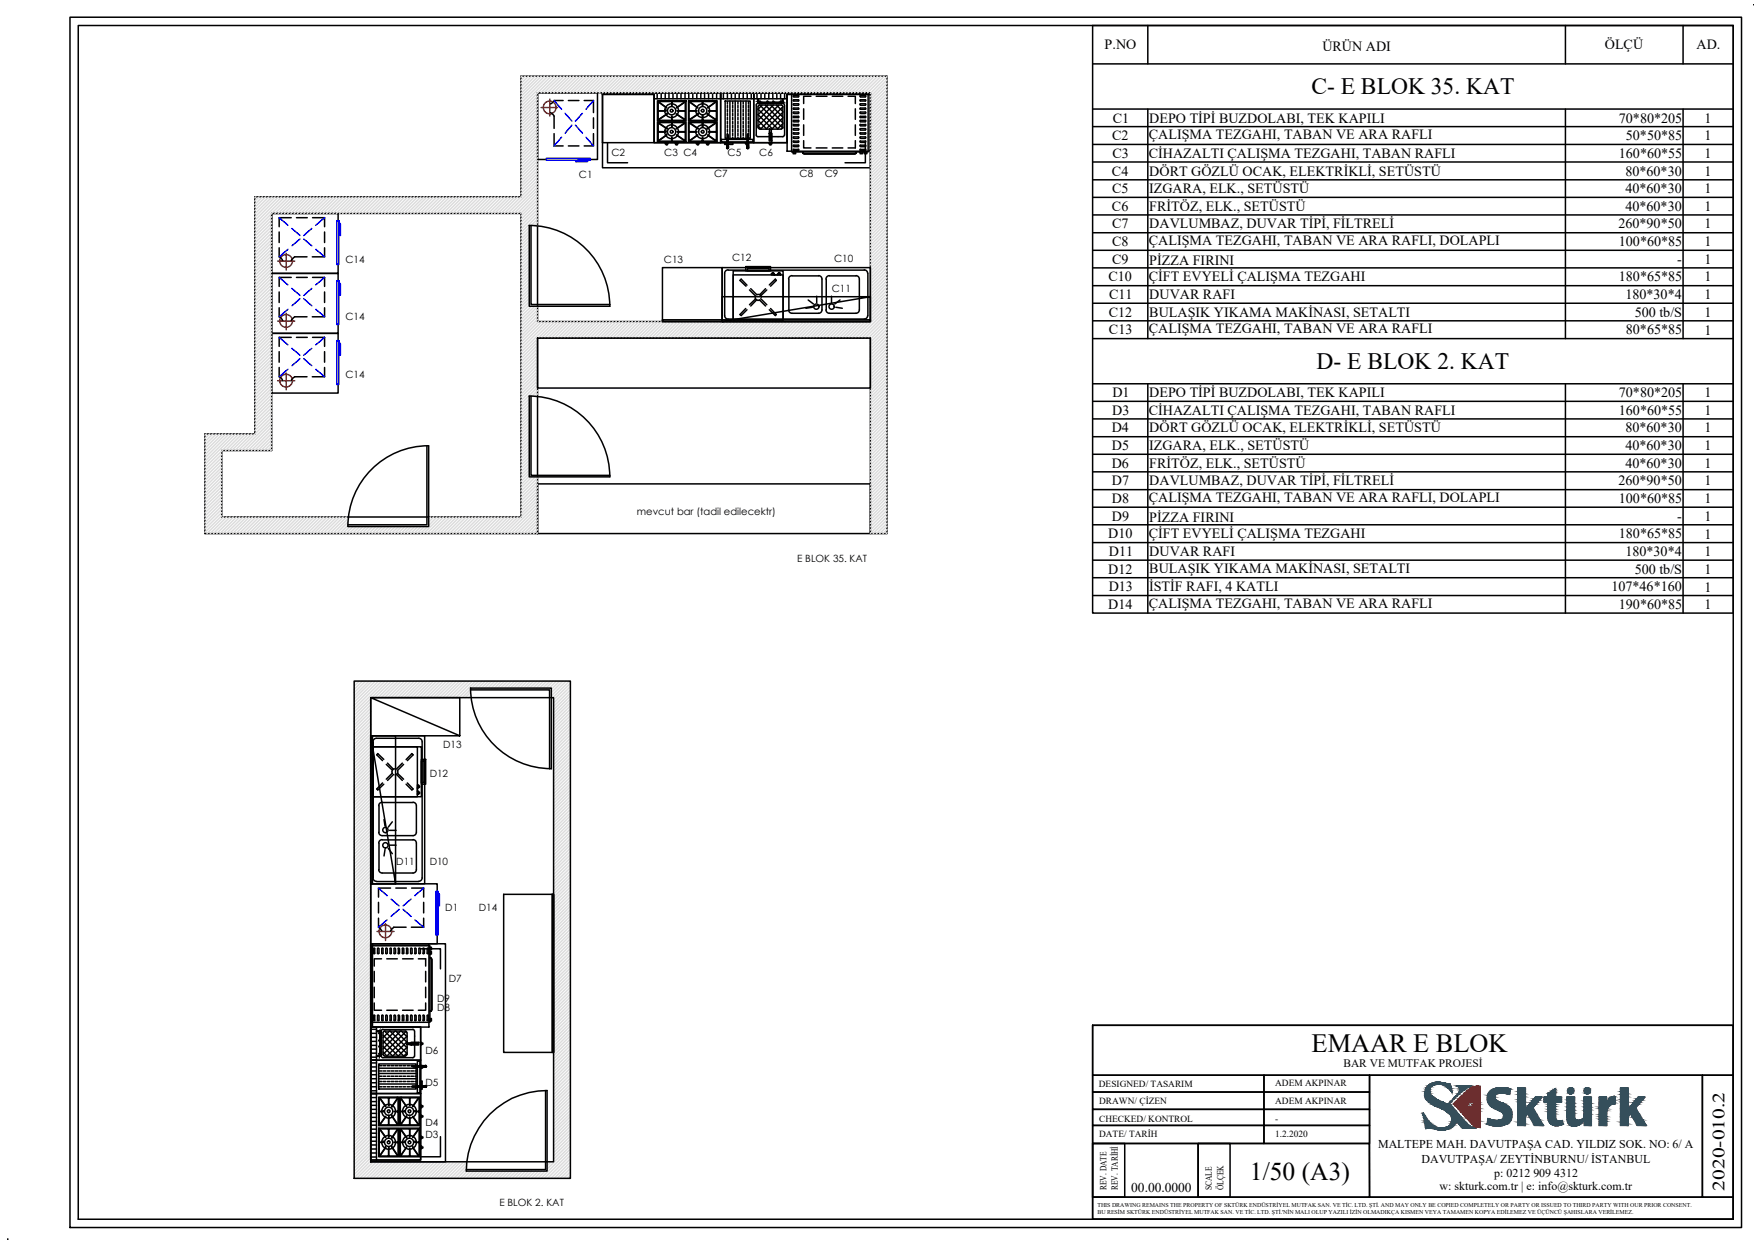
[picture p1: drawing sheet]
<svg xmlns="http://www.w3.org/2000/svg" width="297mm" height="210mm" viewBox="0 0 297 210" stroke-linecap="round" stroke-linejoin="round" font-family="sans-serif">
<defs><g id="words">
<text font-size="4.4" x="221.4" y="177.5">EMAAR E BLOK</text>
<text font-size="4.3" x="210.9" y="199.2">1/50 (A3)</text>
<g font-size="4">
<text x="221.3" y="15.9">C- E BLOK 35. KAT</text>
<text x="222.2" y="62.3">D- E BLOK 2. KAT</text>
</g>
<text font-size="2.9" x="291" y="200.9" transform="rotate(-90 291 200.9)">2020-010.2</text>
<g font-size="2.4">
<text x="186.4" y="8.3">P.NO</text>
<text x="223.2" y="8.5">ÜRÜN ADI</text>
<text x="270.8" y="8.3">ÖLÇÜ</text>
<text x="286.3" y="8.3">AD.</text>
<text x="187.7" y="23.7">C2</text>
<text x="187.8" y="20.7">C1</text>
<text x="193.9" y="23.4">ÇALIŞMA TEZGAHI, TABAN VE ARA RAFLI</text>
<text x="194" y="20.7">DEPO TİPİ BUZDOLABI, TEK KAPILI</text>
<text x="273.2" y="20.7">70*80*205</text>
<text x="274.4" y="23.7">50*50*85</text>
<text x="287.7" y="20.7">1</text>
<text x="287.7" y="23.7">1</text>
<text x="187.7" y="29.6">C4</text>
<text x="187.7" y="26.7">C3</text>
<text x="193.9" y="26.6">CİHAZALTI ÇALIŞMA TEZGAHI, TABAN RAFLI</text>
<text x="194" y="29.6">DÖRT GÖZLÜ OCAK, ELEKTRİKLİ, SETÜSTÜ</text>
<text x="273.2" y="26.7">160*60*55</text>
<text x="274.3" y="29.6">80*60*30</text>
<text x="287.7" y="26.7">1</text>
<text x="287.7" y="29.6">1</text>
<text x="187.7" y="35.6">C6</text>
<text x="187.7" y="32.6">C5</text>
<text x="193.9" y="32.6">IZGARA, ELK., SETÜSTÜ</text>
<text x="194" y="35.6">FRİTÖZ, ELK., SETÜSTÜ</text>
<text x="274.3" y="32.6">40*60*30</text>
<text x="274.3" y="35.6">40*60*30</text>
<text x="287.7" y="32.6">1</text>
<text x="287.7" y="35.6">1</text>
<text x="187.7" y="38.6">C7</text>
<text x="187.7" y="41.5">C8</text>
<text x="193.9" y="41.3">ÇALIŞMA TEZGAHI, TABAN VE ARA RAFLI, DOLAPLI</text>
<text x="194" y="38.6">DAVLUMBAZ, DUVAR TİPİ, FİLTRELİ</text>
<text x="273.1" y="38.6">260*90*50</text>
<text x="273.2" y="41.5">100*60*85</text>
<text x="287.7" y="38.6">1</text>
<text x="287.7" y="41.6">1</text>
<text x="187.1" y="47.5">C10</text>
<text x="187.7" y="44.5">C9</text>
<text x="193.9" y="47.5">ÇİFT EVYELİ ÇALIŞMA TEZGAHI</text>
<text x="194" y="44.7">PİZZA FIRINI</text>
<text x="273.2" y="47.5">180*65*85</text>
<text x="283.1" y="44.5">-</text>
<text x="287.7" y="44.5">1</text>
<text x="287.7" y="47.5">1</text>
<text x="187.1" y="53.5">C12</text>
<text x="187.2" y="50.4">C11</text>
<text x="194" y="50.4">DUVAR RAFI</text>
<text x="194" y="53.4">BULAŞIK YIKAMA MAKİNASI, SETALTI</text>
<text x="274.3" y="50.4">180*30*4</text>
<text x="275.9" y="53.5">500 tb/S</text>
<text x="287.7" y="50.5">1</text>
<text x="287.7" y="53.5">1</text>
<text x="187.2" y="56.4">C13</text>
<text x="193.9" y="56.2">ÇALIŞMA TEZGAHI, TABAN VE ARA RAFLI</text>
<text x="274.4" y="56.4">80*65*85</text>
<text x="287.7" y="56.5">1</text>
<text x="187.7" y="70">D3</text>
<text x="187.7" y="67">D1</text>
<text x="193.9" y="70">CİHAZALTI ÇALIŞMA TEZGAHI, TABAN RAFLI</text>
<text x="194" y="67">DEPO TİPİ BUZDOLABI, TEK KAPILI</text>
<text x="273.2" y="67">70*80*205</text>
<text x="273.2" y="70">160*60*55</text>
<text x="287.7" y="67">1</text>
<text x="287.7" y="70">1</text>
<text x="187.6" y="73">D4</text>
<text x="187.7" y="75.9">D5</text>
<text x="193.9" y="76">IZGARA, ELK., SETÜSTÜ</text>
<text x="194" y="73">DÖRT GÖZLÜ OCAK, ELEKTRİKLİ, SETÜSTÜ</text>
<text x="274.3" y="73">80*60*30</text>
<text x="274.3" y="75.9">40*60*30</text>
<text x="287.7" y="73">1</text>
<text x="287.7" y="76">1</text>
<text x="187.6" y="78.9">D6</text>
<text x="187.7" y="81.9">D7</text>
<text x="194" y="78.9">FRİTÖZ, ELK., SETÜSTÜ</text>
<text x="194" y="81.9">DAVLUMBAZ, DUVAR TİPİ, FİLTRELİ</text>
<text x="273.1" y="81.9">260*90*50</text>
<text x="274.3" y="78.9">40*60*30</text>
<text x="287.7" y="78.9">1</text>
<text x="287.7" y="81.9">1</text>
<text x="187.7" y="84.9">D8</text>
<text x="187.7" y="87.9">D9</text>
<text x="193.9" y="84.7">ÇALIŞMA TEZGAHI, TABAN VE ARA RAFLI, DOLAPLI</text>
<text x="194" y="88">PİZZA FIRINI</text>
<text x="273.2" y="84.9">100*60*85</text>
<text x="283.1" y="87.9">-</text>
<text x="287.7" y="84.9">1</text>
<text x="287.7" y="87.9">1</text>
<text x="187" y="90.8">D10</text>
<text x="187.2" y="93.8">D11</text>
<text x="193.9" y="90.8">ÇİFT EVYELİ ÇALIŞMA TEZGAHI</text>
<text x="194" y="93.8">DUVAR RAFI</text>
<text x="273.2" y="90.8">180*65*85</text>
<text x="274.3" y="93.8">180*30*4</text>
<text x="287.7" y="90.9">1</text>
<text x="287.7" y="93.8">1</text>
<text x="187" y="96.8">D12</text>
<text x="187.1" y="99.8">D13</text>
<text x="193.9" y="99.8">İSTİF RAFI, 4 KATLI</text>
<text x="194" y="96.8">BULAŞIK YIKAMA MAKİNASI, SETALTI</text>
<text x="271.9" y="99.8">107*46*160</text>
<text x="275.9" y="96.8">500 tb/S</text>
<text x="287.7" y="96.8">1</text>
<text x="287.7" y="99.8">1</text>
<text x="187" y="102.8">D14</text>
<text x="193.9" y="102.6">ÇALIŞMA TEZGAHI, TABAN VE ARA RAFLI</text>
<text x="273.2" y="102.8">190*60*85</text>
<text x="287.7" y="102.8">1</text>
</g>
<text font-size="2.3" x="190.9" y="201.2">00.00.0000</text>
<g font-size="2">
<text x="232.6" y="193.7">MALTEPE MAH. DAVUTPAŞA CAD. YILDIZ SOK. NO: 6/ A</text>
<text x="239.9" y="196.2">DAVUTPAŞA/ ZEYTİNBURNU/ İSTANBUL</text>
<text x="243" y="200.8">w: skturk.com.tr | e: info@skturk.com.tr</text>
<text x="252.2" y="198.5">p: 0212 909 4312</text>
</g>
<text font-size="1.9" x="226.7" y="180.1">BAR VE MUTFAK PROJESİ</text>
<g font-size="1.7">
<text x="103.2" y="26.3">C2</text>
<text x="112.1" y="26.3">C3 C4</text>
<text x="120.5" y="29.9">C7</text>
<text x="122.8" y="26.3">C5</text>
<text x="128.1" y="26.3">C6</text>
<text x="135" y="29.9">C8</text>
<text x="139.2" y="29.9">C9</text>
<text x="97.7" y="30.1">C1</text>
<text x="58.3" y="44.4">C14</text>
<text x="112.1" y="44.4">C13</text>
<text x="123.6" y="44.1">C12</text>
<text x="140.8" y="44.2">C10</text>
<text x="58.3" y="54">C14</text>
<text x="140.4" y="49.3">C11</text>
<text x="58.3" y="63.7">C14</text>
<text x="107.5" y="87">mevcut bar (tadil edilecektr)</text>
<text x="134.5" y="94.8">E BLOK 35. KAT</text>
<text x="72.5" y="131.1">D12</text>
<text x="74.8" y="126.2">D13</text>
<text x="66.9" y="146">D11</text>
<text x="72.5" y="146">D10</text>
<text x="75.1" y="153.7">D1</text>
<text x="80.8" y="153.7">D14</text>
<text x="75.7" y="165.8">D7</text>
<text x="73.8" y="170.6">D8</text>
<text x="73.8" y="169">D9</text>
<text x="71.8" y="177.9">D6</text>
<text x="71.8" y="183.2">D5</text>
<text x="71.8" y="190">D4</text>
<text x="71.8" y="192.1">D3</text>
<text x="84.3" y="203.6">E BLOK 2. KAT</text>
</g>
<g font-size="1.6">
<text x="185.5" y="183.4">DESIGNED/ TASARIM</text>
<text x="215.2" y="183.3">ADEM AKPINAR</text>
<text x="185.5" y="186.3">DRAWN/ ÇİZEN</text>
<text x="185.5" y="189.3">CHECKED/ KONTROL</text>
<text x="185.5" y="191.8">DATE/ TARİH</text>
<text x="215.2" y="186.3">ADEM AKPINAR</text>
<text x="215.2" y="189.3">-</text>
<text x="215.2" y="191.9">1.2.2020</text>
<text x="186.7" y="200.8" transform="rotate(-90 186.7 200.8)">REV. DATE</text>
<text x="188.7" y="200.8" transform="rotate(-90 188.7 200.8)">REV. TARİHİ</text>
<text x="204.5" y="200.8" transform="rotate(-90 204.5 200.8)">SCALE</text>
<text x="206.5" y="200.8" transform="rotate(-90 206.5 200.8)">ÖLÇEK</text>
</g>
<g font-size="1">
<text x="185.2" y="203.7">THIS DRAWING REMAINS THE PROPERTY OF SKTÜRK ENDÜSTRİYEL MUTFAK SAN. VE TİC. LTD. ŞTİ. AND MAY ONLY BE COPIED COMPLETELY OR PARTY OR ISSUED TO THIRD PARTY WITH OUR PRIOR CONSENT.</text>
<text x="185.2" y="204.9">BU RESİM SKTÜRK ENDÜSTRİYEL MUTFAK SAN. VE TİC. LTD. ŞTİ.'NİN MALI OLUP YAZILI İZİN OLMADIKÇA KISMEN VEYA TAMAMEN KOPYA EDİLEMEZ VE ÜÇÜNCÜ ŞAHISLARA VERİLEMEZ.</text>
</g>
</g></defs>
<g fill="none" stroke="#000" stroke-width=".25">
<path d="M11.8 2.9h282.1v204.2h-282.1zM13.2 4.3h279.3v201.4h-279.3zM184.4 173h108.1v8.4h-108.1zM184.4 181.4h28.9v2.9h-28.9zM184.4 184.3h28.9v2.9h-28.9zM184.4 187.2h28.9v2.7h-28.9zM184.4 189.9h28.9v3h-28.9zM184.4 192.9h5.4v9.1h-5.4zM184.4 192.9h17.8v9.1h-17.8zM202.2 192.9h5.4v9.1h-5.4zM202.2 192.9h28.9v9.1h-28.9zM213.3 181.4h17.8v2.9h-17.8z"/>
<path d="M213.3 184.3h17.8v2.9h-17.8zM213.3 187.2h17.8v2.7h-17.8zM213.3 189.9h17.8v3h-17.8zM231.1 181.4h56.2v20.6h-56.2zM287.3 181.4h5.2v20.6h-5.2zM184.4 202h108.1v3.7h-108.1z"/>
</g>
<!-- layer: 0 -->
<g fill="none" stroke="#000" stroke-width=".25">
<path d="M90.7 15.6h56.2v38.7h-56.2zM101.7 15.6h45.2v12.7h-45.2zM101.7 15.6h8.7v8.5h-8.7zM101.7 15.6h8.7v.3h-8.7zM110.4 15.6h22.4v8.5h-22.4zM132.8 15.6h14.1v9.9h-14.1zM132.8 15.6h14.1v.3h-14.1zM184.4 4.3h108.1v99.1h-108.1zM184.4 10.8h108.1M184.4 18.4h108.1M193.7 4.3v6.5M193.7 18.4v38.7"/>
<path d="M264.2 4.3v6.5M264.2 18.4v38.7M284.1 4.3v6.5M284.1 18.4v38.7M296 .8h.1M45.8 36h42.1v51.2h-50.5v-11.2h8.4zM89.6 38v13.4h13.4M102.5 24.1v3.4h3.4M146.1 24.1v3.4h-3.5M184.4 21.4h108.1M184.4 24.4h108.1M184.4 27.3h108.1"/>
<path d="M184.4 30.3h108.1M184.4 33.3h108.1M184.4 36.3h108.1M184.4 39.3h108.1M90.7 57.1h56.2v32.9h2.8v-77.1h-61.8v20.3h-44.9v40h-8.4v16.8h56.1M90.7 57.1h56.2v8.4h-56.2zM90.7 57.1v32.9M102.9 51.7a13.6 13.6 0 0 0-13.6-13.7v13.7h13.7M111.8 45.2h10.1v9.1h-10.1zM111.8 54h10.1v.3h-10.1zM146.9 50.1l-25 4.2v-4.2h25v4.2h-25M184.4 42.2h108.1"/>
<path d="M184.4 45.2h108.1M184.4 48.2h108.1M184.4 51.2h108.1M184.4 54.1h108.1M184.4 57.1h108.1M72.1 75.2v13.3h-13.4M72.3 75.2a13.6 13.6 0 0 0-13.6 13.6M72.3 75.2v13.6h-13.6M89.6 66.8v13.4h13.4M184.4 64.8h108.1M184.4 67.7h108.1M184.4 70.7h108.1"/>
<path d="M184.4 73.7h108.1M184.4 76.7h108.1M184.4 79.6h108.1M193.7 64.8v38.6M264.2 64.8v38.6M284.1 64.8v38.6M90.7 81.6h56.2v8.4h-56.2zM102.9 80.4a13.6 13.6 0 0 0-13.6-13.6v13.7h13.7M184.4 82.6h108.1M184.4 85.6h108.1M184.4 88.5h108.1M184.4 91.6h108.1"/>
<path d="M184.4 94.5h108.1M184.4 97.5h108.1M59.8 114.9h36.5v83.9h-36.5zM62.6 117.7h30.8v78.3h-30.8zM62.6 117.7l15 6.4h-15v-6.4h15v6.4M79.4 116.1h13.6v13.6M79.4 116.4h13.4v13.3M79.4 116.1a13.6 13.6 0 0 0 13.6 13.6M184.4 100.5h108.1M62.6 124.1v25h4.2v-25h-4.2l4.2 25M62.6 159.2h9.8v14.1h-9.8zM62.6 159.2h.3v14.1h-.3z"/>
<path d="M62.6 159.2h12.6v36.8h-12.6zM85 150.9h8.4v26.7h-8.4zM93.2 150.9h.2v26.7h-.2zM62.6 173.3h8.4v22.4h-8.4zM71 160.1h3.3v3.4M184.4 173h108.1v32.7h-108.1zM74.3 191.8v3.4h-3.3M82.7 188a13.3 13.3 0 0 1 9.6-4v13.6h-13.6a13.6 13.6 0 0 1 4-9.6zM92.1 184v13.3h-13.4M1.3 209.2h.1"/>
</g>
<g fill="#354f5b" stroke="#354f5b" stroke-width=".17">
<path d="M262.5 183.7h.1z"/>
<path d="M244.7 183.9h.3z"/>
<path d="M254 184.5h.8z"/>
<path d="M272 185.1h.6z"/>
<path d="M271.8 185.2h.8z"/>
<path d="M253 189h2z"/>
<path d="M263.5 189.1l.2-.1z"/>
<path d="M263.4 189.1h.3z"/>
<path d="M242.6 182.6h.4zM242.4 182.6h.6z"/>
<path d="M242.4 182.6h.8zM242.1 182.6h1.1z"/>
<path d="M242.1 182.6l1.3 .1zM242.1 182.7h1.3zM242.1 182.7h1.3zM242.1 182.7h1.3z"/>
<path d="M242.1 182.7h1.7zM241.8 182.7h.3h1.7zM241.8 182.7h2zM241.8 182.7h2z"/>
<path d="M241.8 182.7l2.3 .1zM241.6 182.8h2.5zM241.6 182.8h2.5zM241.6 182.8h2.5z"/>
<path d="M241.6 182.8l3.1 .1-.6-.1zM241.4 182.9l.2-.1 3.1 .1z"/>
<path d="M241.4 182.9h3.3zM241.4 182.9h3.3z"/>
<path d="M241.4 182.9h3.4zM241.3 182.9h3.5z"/>
<path d="M241.3 182.9l3.5 .1zM241.3 182.9l3.5 .1z"/>
<path d="M241.3 183h1.6zM241.3 183h1.2z"/>
<path d="M242.9 183h1.9zM242.9 183h1.9z"/>
<path d="M241.3 183h1.2zM241.3 183h.9z"/>
<path d="M241.2 183l.8 .1 .2-.1zM241.1 183.1l.1-.1 .8 .1z"/>
<path d="M241.1 183.1h.9zM241 183.1h.9zM241 183.1h.9zM241 183.1h.9z"/>
<path d="M243.3 183l1.6 .2-.1-.2zM243.3 183l1.6 .2h-1.2zM243.7 183.2h1.2zM243.7 183.2h1.2zM243.7 183.2h1.2zM243.7 183.2h1.2z"/>
<path d="M241 183.1l.8 .1 .1-.1zM241 183.1l.8 .1h-.8zM241 183.2h.8zM241 183.2h.8z"/>
<path d="M245.7 183.2h2.7zM245.7 183.2h2.7h-2.7z"/>
<path d="M245.7 183.2h2.7zM245.7 183.2h2.7z"/>
<path d="M245.7 183.2l2.5 .1 .2-.1zM245.7 183.2l2.5 .1z"/>
<path d="M243.7 183.2l1.2 .1v-.1zM243.7 183.2l1.2 .1h-.8z"/>
<path d="M248.2 183.4l.2-.2zM248 183.4l.4-.2z"/>
<path d="M246 183.3h2.2zM246 183.3l2 .1z"/>
<path d="M241 183.2l.6 .2 .2-.2zM241 183.2l.6 .2h-.8z"/>
<path d="M248 183.4h.2zM247.9 183.4h.2z"/>
<path d="M246.1 183.4h1.9zM246.1 183.4h1.8z"/>
<path d="M246.1 183.4h2zM246.1 183.4h1.9z"/>
<path d="M240.8 183.4h.8zM240.8 183.4h.7z"/>
<path d="M244.1 183.3l.8 .2v-.2zM244.1 183.3l.8 .2h-.7z"/>
<path d="M253.3 183.5h.5zM253 183.5h.8z"/>
<path d="M253 183.5h.9zM252.9 183.5h1z"/>
<path d="M267.9 183.5h.1zM267.8 183.5h.2z"/>
<path d="M265.1 183.5h.1zM264.9 183.5h.3z"/>
<path d="M267.8 183.5h.3zM267.8 183.5h.3z"/>
<path d="M264.9 183.5h.4zM264.9 183.5h.4z"/>
<path d="M252.9 183.5h1.4zM252.7 183.5h1.6z"/>
<path d="M240.8 183.4l.6 .1 .1-.1zM240.8 183.4l.6 .1h-.7z"/>
<path d="M267.7 183.5l.5 .1zM267.6 183.6h.6z"/>
<path d="M264.9 183.5l.5 .1zM264.8 183.6h.6z"/>
<path d="M252.7 183.5l1.7 .1zM252.5 183.6h1.9z"/>
<path d="M246.2 183.4l1.4 .2 .4-.2zM246.2 183.4l1.4 .2h-1.3z"/>
<path d="M244.2 183.5l.8 .1-.1-.1zM244.2 183.5l.8 .1h-.6zM244.4 183.6h.6zM244.4 183.6h.6z"/>
<path d="M273.5 183.6h1.3zM273.5 183.6h1.3z"/>
<path d="M256.1 183.6h1.4zM256.1 183.6h1.4z"/>
<path d="M252.5 183.6h2.1zM252.3 183.6h2.3z"/>
<path d="M273.5 183.6h1.3zM273.5 183.6h1.3z"/>
<path d="M256.1 183.6h1.4zM256.1 183.6h1.4z"/>
<path d="M267.6 183.6l.7 .1zM267.5 183.7l.1-.1 .7 .1z"/>
<path d="M264.8 183.6l.7 .1zM264.7 183.7l.1-.1 .7 .1z"/>
<path d="M246.3 183.6l1.1 .1 .2-.1zM246.3 183.6l1.1 .1z"/>
<path d="M267.5 183.7h.8zM267.5 183.7h.8z"/>
<path d="M264.7 183.7h.8zM264.7 183.7h.8z"/>
<path d="M252.3 183.6l2.5 .1zM252.1 183.7l.2-.1 2.5 .1z"/>
<path d="M273.5 183.6l1.3 .1v-.1zM273.5 183.6l1.3 .1h-1.3z"/>
<path d="M256.1 183.6l1.4 .1v-.1zM256.1 183.6l1.4 .1h-1.4z"/>
<path d="M252.1 183.7l2.9 .1zM252 183.8h3z"/>
<path d="M240.7 183.5l.6 .3 .1-.3zM240.7 183.5l.6 .3h-.7zM240.6 183.8h.7zM240.6 183.8h.7z"/>
<path d="M252 183.8h3zM252 183.8h3z"/>
<path d="M262.5 183.7l.1 .1zM262.3 183.8l.2-.1 .1 .1z"/>
<path d="M240.6 183.8h.7zM240.6 183.8h.7z"/>
<path d="M267.5 183.7l.9 .1-.1-.1zM267.5 183.7l.9 .1h-1z"/>
<path d="M264.7 183.7l.9 .1-.1-.1zM264.7 183.7l.9 .1h-1z"/>
<path d="M267.4 183.8h1zM267.4 183.8h1z"/>
<path d="M264.6 183.8h1zM264.6 183.8h1z"/>
<path d="M246.4 183.7l.8 .1 .2-.1zM246.4 183.7l.8 .1h-.8z"/>
<path d="M246.3 183.6l.1 .2zM246.3 183.6l.1 .2z"/>
<path d="M246.4 183.8h.8zM246.4 183.8h.8z"/>
<path d="M273.5 183.7l1.3 .1v-.1zM273.5 183.7l1.3 .1h-1.3z"/>
<path d="M256.1 183.7l1.4 .1v-.1zM256.1 183.7l1.4 .1h-1.4z"/>
<path d="M252 183.8l2.9 .1 .1-.1zM251.8 183.9l.2-.1 2.9 .1zM251.8 183.9h3.1zM251.8 183.9h3.1z"/>
<path d="M262.3 183.8l.3 .1zM262.2 183.9l.1-.1 .3 .1z"/>
<path d="M251.8 183.9h3.1zM251.8 183.9h3.1z"/>
<path d="M273.5 183.8l1.3 .1zM273.5 183.8l1.3 .1z"/>
<path d="M256.1 183.8l1.4 .1zM256.1 183.8l1.4 .1z"/>
<path d="M244.4 183.6l.6 .3v-.3zM244.4 183.6l.6 .3h-.3zM244.7 183.9h.3z"/>
<path d="M267.4 183.8l1 .2v-.2zM267.4 183.8l1 .2h-1.1z"/>
<path d="M264.6 183.8l1 .2v-.2zM264.6 183.8l1 .2h-1.1z"/>
<path d="M246.4 183.8l.6 .2 .2-.2zM246.4 183.8l.6 .2h-.6z"/>
<path d="M267.3 184l1.1 .1zM267.3 184l1.1 .1z"/>
<path d="M264.5 184l1.1 .1zM264.5 184l1.1 .1z"/>
<path d="M267.3 184.1h1.1zM267.3 184.1h1.1z"/>
<path d="M264.5 184.1h1.1zM264.5 184.1h1.1z"/>
<path d="M262.2 183.9l.4 .2v-.2zM261.9 184.1l.3-.2 .4 .2z"/>
<path d="M246.4 184l.4 .1 .2-.1zM246.4 184l.4 .1h-.5z"/>
<path d="M240.6 183.8l.7 .3v-.3zM240.6 183.8l.7 .3h-.8zM240.5 184.1h.8zM240.5 184.1h.8z"/>
<path d="M267.3 184.1h1.1zM267.3 184.1h1.1z"/>
<path d="M264.5 184.1h1.1zM264.5 184.1h1.1z"/>
<path d="M273.5 183.9l1.3 .2v-.2zM273.5 183.9l1.3 .2h-1.3z"/>
<path d="M256.1 183.9l1.4 .2v-.2zM256.1 183.9l1.4 .2h-1.4z"/>
<path d="M251.8 183.9l3.1 .2v-.2zM251.4 184.1l.4-.2 3.1 .2z"/>
<path d="M273.5 184.1l1.3 .1zM273.5 184.1l1.3 .1z"/>
<path d="M256.1 184.1l1.4 .1zM256.1 184.1l1.4 .1z"/>
<path d="M240.5 184.1l.8 .1zM240.5 184.1l.8 .1h-.8z"/>
<path d="M251.4 184.1l3.5 .1v-.1zM251.4 184.1l3.5 .1h-3.5z"/>
<path d="M246.3 184.1l.4 .1 .1-.1zM246.3 184.1l.4 .1h-.4zM246.3 184.2h.4zM246.3 184.2h.4z"/>
<path d="M267.3 184.1l1.1 .2v-.2zM267.3 184.1l1.1 .2h-1z"/>
<path d="M264.5 184.1l1.1 .2v-.2zM264.5 184.1l1.1 .2h-1z"/>
<path d="M267.4 184.3h1zM267.4 184.3h1z"/>
<path d="M264.6 184.3h1zM264.6 184.3h1z"/>
<path d="M244.7 183.9l.4 .4-.1-.4zM244.7 183.9l.4 .4zM245 184.3h.1zM245 184.3h.1z"/>
<path d="M261.9 184.1l.7 .2v-.2zM261.4 184.3l.5-.2 .7 .2z"/>
<path d="M261.4 184.3l1.2 .1zM261.4 184.3l1.2 .1z"/>
<path d="M267.4 184.3l.9 .1 .1-.1zM267.4 184.3l.9 .1h-.8z"/>
<path d="M264.6 184.3l.9 .1 .1-.1zM264.6 184.3l.9 .1h-.8z"/>
<path d="M267.5 184.4h.8zM267.5 184.4h.8z"/>
<path d="M264.7 184.4h.8zM264.7 184.4h.8z"/>
<path d="M245 184.3l.1 .1zM245 184.3l.1 .1z"/>
<path d="M261.4 184.4h1.2zM261.3 184.4h1.3z"/>
<path d="M240.5 184.2l.9 .2-.1-.2zM240.5 184.2l.9 .2h-1z"/>
<path d="M251.4 184.2l3.4 .3 .1-.3zM251.4 184.2l3.4 .3h-3.6zM251.2 184.5h3.6zM251.2 184.5h3.6z"/>
<path d="M261.3 184.4l1.3 .1zM261.2 184.5h1.4z"/>
<path d="M267.5 184.4l.7 .1 .1-.1zM267.5 184.4l.7 .1z"/>
<path d="M264.7 184.4l.7 .1 .1-.1zM264.7 184.4l.7 .1z"/>
<path d="M261.2 184.5h1.4zM261.2 184.5h1.4z"/>
<path d="M251.2 184.5h2.2zM251.2 184.5h1.7z"/>
<path d="M253.4 184.5h1.4zM253.4 184.5h1.4zM254 184.5h.8z"/>
<path d="M267.6 184.5h.6zM267.6 184.5l.5 .1z"/>
<path d="M264.8 184.5h.6zM264.8 184.5l.5 .1z"/>
<path d="M246.3 184.2v.4l.4-.4zM246.3 184.2v.4h-.3zM246 184.6h.3zM246 184.6h.3z"/>
<path d="M273.5 184.2l1.3 .4v-.4zM273.5 184.2l1.3 .4h-1.3z"/>
<path d="M256.1 184.2l1.4 .4v-.4zM256.1 184.2l1.4 .4h-1.4z"/>
<path d="M267.7 184.6h.4zM267.7 184.6h.3z"/>
<path d="M264.9 184.6h.4zM264.9 184.6h.3z"/>
<path d="M261.2 184.5l1.4 .1zM261.2 184.5l1.4 .1z"/>
<path d="M267.8 184.6h.1zM267.8 184.6h.2z"/>
<path d="M264.9 184.6h.2zM264.9 184.6h.3z"/>
<path d="M240.4 184.4l1.1 .2-.1-.2zM240.4 184.4l1.1 .2h-1.1zM240.4 184.6h1.1zM240.4 184.6h1.1z"/>
<path d="M251.2 184.5l1.4 .1 .3-.1zM251.2 184.5l1.4 .1h-1.5z"/>
<path d="M246 184.6h.3zM246 184.6h.3h-.3zM246 184.6h.3zM246 184.6h.3z"/>
<path d="M254.1 184.5l.7 .1v-.1zM254.1 184.5l.7 .1z"/>
<path d="M254.6 184.6l.2 .1zM254.6 184.6l.2 .1z"/>
<path d="M273.5 184.6l1.3 .1v-.1zM273.5 184.6l1.3 .1h-1.3z"/>
<path d="M256.1 184.6l1.4 .1v-.1zM256.1 184.6l1.4 .1h-1.4z"/>
<path d="M240.4 184.6l1.1 .2v-.2zM240.4 184.6l1.1 .2h-1.1zM240.4 184.8h1.1zM240.4 184.8h1.1z"/>
<path d="M261.2 184.6l1.4 .2v-.2zM261.2 184.6l1.4 .2h-1.4z"/>
<path d="M251.1 184.6l1.3 .2 .2-.2zM251.1 184.6l1.3 .2h-1.4zM251 184.8h1.4zM251 184.8h1.4z"/>
<path d="M261.2 184.8l1.4 .1v-.1zM261.2 184.8l1.4 .1h-1.4z"/>
<path d="M240.4 184.8l1.2 .1-.1-.1zM240.4 184.8l1.2 .1h-1.2z"/>
<path d="M246 184.6v.3l.3-.3zM246 184.6v.3h-.3z"/>
<path d="M245.7 184.9h.3zM245.6 185h.3zM245.6 185h.3zM245.6 185h.3z"/>
<path d="M272.4 185h.1zM272.3 185h.2z"/>
<path d="M261.2 184.9l1.4 .1v-.1zM261.2 184.9l1.4 .1h-1.4z"/>
<path d="M241.5 184.8l.4 .2zM241.5 184.8l.4 .2z"/>
<path d="M240.4 184.9l1.4 .1-.2-.1zM240.4 184.9l1.4 .1h-1.3z"/>
<path d="M272.3 185h.3zM272.2 185h.4zM272.2 185h.4zM272.2 185h.4z"/>
<path d="M261.2 185h1.4zM261.2 185h1.4z"/>
<path d="M273.5 184.7l1.3 .4v-.4zM273.5 184.7l1.3 .4h-1.3z"/>
<path d="M256.1 184.7l1.4 .4v-.4zM256.1 184.7l1.4 .4h-1.4z"/>
<path d="M261.2 185l1.4 .1zM261.2 185l1.4 .1z"/>
<path d="M272.2 185l.4 .1zM272 185.1h.6zM271.9 185.1h.7z"/>
<path d="M261.2 185.1h1.4zM261.2 185.1h1.4z"/>
<path d="M251 184.8l1.3 .3 .1-.3zM251 184.8l1.3 .3h-1.3zM251 185.1h1.3zM251 185.1h1.3z"/>
<path d="M276.4 185.1h1.2zM276.4 185.1h1.3z"/>
<path d="M259.1 185.1h1.2zM259.1 185.1h1.2z"/>
<path d="M276.4 185.1h1.2zM276.4 185.1h1.2z"/>
<path d="M259.1 185.1h1.2zM259.1 185.1h1.2z"/>
<path d="M260.6 185.1l3 .1zM260.6 185.1l3 .1z"/>
<path d="M264.4 185.1l1.4 .1zM264.4 185.1l1.4 .1z"/>
<path d="M260.6 185.2h3zM260.6 185.2h3z"/>
<path d="M264.4 185.2h1.4zM264.4 185.2h1.4z"/>
<path d="M267.3 185.1l1.3 .1zM267.3 185.1l1.3 .1z"/>
<path d="M269.9 185.1l1.2 .1zM269.9 185.1l1.2 .1zM269.9 185.2h1.2zM269.9 185.2h1.2z"/>
<path d="M240.5 185l1.6 .2-.2-.2zM240.5 185l1.6 .2h-1.6z"/>
<path d="M276.4 185.1l1.2 .1v-.1zM276.4 185.1l1.2 .1h-1.2z"/>
<path d="M259.1 185.1l1.1 .1 .1-.1zM259.1 185.1l1.1 .1h-1.2z"/>
<path d="M267.3 185.2h1.3zM267.3 185.2h1.3z"/>
<path d="M276.4 185.2h1.2zM276.4 185.2h1.2z"/>
<path d="M259 185.2h1.2zM259 185.2h1.2z"/>
<path d="M271.9 185.1l.7 .1v-.1zM271.8 185.2l.1-.1 .7 .1zM271.7 185.2h.9z"/>
<path d="M260.6 185.2h3zM260.6 185.2h3h-3zM260.6 185.2h3zM260.6 185.2h3z"/>
<path d="M264.4 185.2h1.4zM264.4 185.2h1.4h-1.4z"/>
<path d="M251 185.1l1.3 .1v-.1zM251 185.1l1.3 .1h-1.3zM251 185.2h1.3zM251 185.2h1.3z"/>
<path d="M264.4 185.2h1.4zM264.4 185.2h1.4z"/>
<path d="M240.5 185.2h1.6zM240.5 185.2h1.6z"/>
<path d="M242 185.2h.1zM242 185.2h.1z"/>
<path d="M240.5 185.2h1.5zM240.5 185.2h1.5z"/>
<path d="M267.3 185.2h1.3zM267.3 185.2h1.3z"/>
<path d="M245.6 185v.2l.3-.2zM245.6 185v.2h-.2zM245.4 185.2h.2zM245.4 185.2h.2z"/>
<path d="M269.9 185.2h1.2zM269.9 185.2h1.2h-1.2z"/>
<path d="M269.9 185.2l1.2 .1v-.1zM269.9 185.2l1.2 .1h-1.2z"/>
<path d="M251 185.2l1.3 .1v-.1zM251 185.2l1.3 .1h-1.3z"/>
<path d="M273.5 185.1l1.3 .2v-.2zM273.5 185.1l1.3 .2h-1.3z"/>
<path d="M256.1 185.1l1.4 .2v-.2zM256.1 185.1l1.4 .2h-1.4z"/>
<path d="M271.7 185.2l.9 .1v-.1zM271.6 185.3l.1-.1 .9 .1zM271.6 185.3h1zM271.6 185.3h1z"/>
<path d="M276.4 185.2l1 .2 .2-.2zM276.4 185.2l1 .2h-1.2z"/>
<path d="M259 185.2l1.1 .2 .1-.2zM259 185.2l1.1 .2h-1.2z"/>
<path d="M242 185.2l.3 .2zM242 185.2l.3 .2z"/>
<path d="M264.4 185.2l1.4 .2v-.2zM264.4 185.2l1.4 .2h-1.4z"/>
<path d="M276.2 185.4h1.2zM276.2 185.4h1.2z"/>
<path d="M258.9 185.4h1.2zM258.9 185.4h1.2z"/>
<path d="M264.4 185.4h1.4zM264.4 185.4h1.4z"/>
<path d="M240.5 185.2l1.8 .2-.3-.2zM240.5 185.2l1.8 .2h-1.7z"/>
<path d="M267.3 185.2l1.3 .2v-.2zM267.3 185.2l1.3 .2h-1.3zM267.3 185.4h1.3zM267.3 185.4h1.3z"/>
<path d="M245.4 185.2v.2l.2-.2zM245.4 185.2v.2h-.2zM245.2 185.4h.2zM245.2 185.4h.2z"/>
<path d="M242.3 185.4h.1zM242.3 185.4h.1z"/>
<path d="M240.6 185.4h1.8zM240.6 185.4h1.8z"/>
<path d="M251 185.3l1.4 .2-.1-.2zM251 185.3l1.4 .2h-1.4z"/>
<path d="M260.6 185.2l3 .3v-.3zM260.6 185.2l3 .3h-3zM260.6 185.5h3zM260.6 185.5h3z"/>
<path d="M269.9 185.3l1.2 .2v-.2zM269.9 185.3l1.2 .2h-1.2z"/>
<path d="M273.5 185.3l1.3 .3v-.3zM273.5 185.3l1.3 .3h-1.3z"/>
<path d="M256.1 185.3l1.4 .3v-.3zM256.1 185.3l1.4 .3h-1.4z"/>
<path d="M251 185.5l1.6 .1zM251 185.5l1.6 .1h-1.6z"/>
<path d="M269.9 185.5l1.2 .1v-.1zM269.9 185.5l1.2 .1h-1.2z"/>
<path d="M264.4 185.4l1.4 .2v-.2zM264.4 185.4l1.4 .2h-1.4zM264.4 185.6h1.4zM264.4 185.6h1.4z"/>
<path d="M240.6 185.4l2.2 .2-.4-.2zM240.6 185.4l2.2 .2h-2.1zM240.7 185.6h2.1zM240.7 185.6h2.1zM240.7 185.6h2.1zM240.7 185.6h2.1z"/>
<path d="M267.3 185.4l1.3 .2v-.2zM267.3 185.4l1.3 .2h-1.3z"/>
<path d="M271.6 185.3l1 .3v-.3zM271.6 185.3l1 .3h-1.2z"/>
<path d="M251 185.6l1.6 .1zM251 185.6l1.6 .1z"/>
<path d="M276.2 185.4l1 .3 .2-.3zM276.2 185.4l1 .3h-1.2z"/>
<path d="M258.8 185.4l1 .3 .3-.3zM258.8 185.4l1 .3h-1.2z"/>
<path d="M271.4 185.6l1.2 .1v-.1zM271.4 185.6l1.2 .1h-1.3z"/>
<path d="M276 185.7h1.2zM276 185.7h1.1z"/>
<path d="M258.6 185.7h1.2zM258.6 185.7h1.2z"/>
<path d="M267.3 185.6l1.3 .2v-.2zM267.3 185.6l1.3 .2h-1.3z"/>
<path d="M251 185.7l1.8 .1-.2-.1zM251 185.7l1.8 .1h-1.8zM251 185.8h1.8zM251 185.8h1.8z"/>
<path d="M251 185.8h1.9zM251 185.8h1.9z"/>
<path d="M260.6 185.5l3 .3v-.3zM260.6 185.5l3 .3h-3zM260.6 185.8h3zM260.6 185.8h3z"/>
<path d="M245.2 185.4l-.2 .4 .4-.4zM245.2 185.4l-.2 .4h-.2zM244.8 185.8h.2zM244.8 185.8h.2z"/>
<path d="M269.9 185.6l1.2 .2v-.2zM269.9 185.6l1.2 .2h-1.2z"/>
<path d="M251.1 185.8h1.8zM251.1 185.8h1.8z"/>
<path d="M251.1 185.8l2 .1zM251.1 185.8l2 .1h-2z"/>
<path d="M260.6 185.8l3 .1v-.1zM260.6 185.8l3 .1h-3zM260.6 185.9h3zM260.6 185.9h3z"/>
<path d="M251.1 185.9h2zM251.1 185.9h2z"/>
<path d="M244.8 185.8l.1 .1 .1-.1zM244.7 185.9l.1-.1 .1 .1zM244.7 185.9h.2zM244.7 185.9h.2z"/>
<path d="M269.9 185.8l1.2 .2v-.2zM269.9 185.8l1.2 .2h-1.2z"/>
<path d="M260.6 185.9l3 .1zM260.6 185.9l3 .1z"/>
<path d="M261.2 186h1.4zM261.2 186h1.4zM261.2 186h1.4zM261.2 186h1.4z"/>
<path d="M273.5 185.6l1.3 .4v-.4zM273.5 185.6l1.3 .4h-1.3z"/>
<path d="M256.1 185.6l1.4 .4v-.4zM256.1 185.6l1.4 .4h-1.4z"/>
<path d="M251.1 185.9l2.2 .1zM251.1 185.9l2.2 .1z"/>
<path d="M240.7 185.6l2.9 .4-.8-.4zM240.7 185.6l2.9 .4h-2.5zM241.1 186h2.5zM241.1 186h2.5zM241.1 186h2.5zM241.1 186h2.5z"/>
<path d="M275.9 185.7l1 .3 .2-.3zM275.9 185.7l1 .3h-1.2z"/>
<path d="M258.6 185.7l.9 .3 .3-.3zM258.6 185.7l.9 .3h-1.1z"/>
<path d="M261.2 186h1.4zM261.2 186h1.4h-1.4zM261.2 186h1.4zM261.2 186h1.4z"/>
<path d="M269.9 186h1.2zM269.9 186h1.2h-1.2z"/>
<path d="M271.3 185.7l1.3 .4v-.4zM271.3 185.7l1.3 .4h-1.4z"/>
<path d="M275.7 186l1.1 .1 .1-.1zM275.7 186l1.1 .1h-1.2z"/>
<path d="M258.4 186l1.1 .1v-.1zM258.4 186l1.1 .1h-1.2z"/>
<path d="M271.2 186.1h1.4zM271.1 186.1h1.5z"/>
<path d="M269.9 186l1.2 .1zM269.9 186l1.2 .1z"/>
<path d="M271.1 186.1h1.5zM271.1 186.1h1.5z"/>
<path d="M269.9 186.1h1.2zM269.9 186.1h1.2z"/>
<path d="M264.4 185.6l1.4 .5v-.5zM264.4 185.6l1.4 .5h-1.4z"/>
<path d="M264.4 186.1l1.4 .1zM264.4 186.1l1.4 .1z"/>
<path d="M251.1 186l2.7 .2-.5-.2zM251.1 186l2.7 .2h-2.6z"/>
<path d="M267.3 185.8l1.3 .4v-.4zM267.3 185.8l1.3 .4h-1.3z"/>
<path d="M251.2 186.2h2.7zM251.2 186.2h2.7z"/>
<path d="M269.9 186.1l2.7 .1v-.1zM269.9 186.1l2.7 .1h-2.7zM269.9 186.2h2.7zM269.9 186.2h2.7z"/>
<path d="M267.3 186.2h1.3zM267.3 186.2h1.3z"/>
<path d="M244.7 185.9l-.1 .3 .3-.3zM244.4 186.2l.3-.3-.1 .3zM244.4 186.2h.2zM244.4 186.2h.2z"/>
<path d="M269.9 186.2l2.7 .1zM269.9 186.2l2.7 .1z"/>
<path d="M269.9 186.3h2.7zM269.9 186.3h2.5z"/>
<path d="M241.1 186l3.2 .3-.7-.3zM241.1 186l3.2 .3h-2.7z"/>
<path d="M244.4 186.2l.3 .1zM244.4 186.2l.3 .1h-.4z"/>
<path d="M241.6 186.3h2.7zM241.6 186.3h2.7z"/>
<path d="M261.2 186l1.4 .3v-.3zM261.2 186l1.4 .3h-1.4z"/>
<path d="M241.6 186.3h3.1zM241.6 186.3h3.1zM241.6 186.3h3.1zM241.6 186.3h3.1z"/>
<path d="M261.2 186.3h1.4zM261.2 186.3h1.4z"/>
<path d="M269.9 186.3h2.5zM269.9 186.3h2.2z"/>
<path d="M275.6 186.1l1 .2 .2-.2zM275.6 186.1l1 .2h-1.2z"/>
<path d="M258.3 186.1l.9 .2 .3-.2zM258.3 186.1l.9 .2h-1.1z"/>
<path d="M241.6 186.3l3.2 .1zM241.6 186.3l3.2 .1z"/>
<path d="M269.9 186.3l2 .1 .2-.1zM269.9 186.3l2 .1h-2z"/>
<path d="M251.2 186.2l3.1 .3-.4-.3zM251.2 186.2l3.1 .3h-2.9z"/>
<path d="M275.4 186.3l1.1 .2 .1-.2zM275.4 186.3l1.1 .2h-1.2z"/>
<path d="M258.1 186.3l1 .2 .1-.2zM258.1 186.3l1 .2h-1.1z"/>
<path d="M251.4 186.5h2.9zM251.4 186.5h2.9zM251.4 186.5h2.9zM251.4 186.5h2.9z"/>
<path d="M273.5 186l1.3 .5v-.5zM273.5 186l1.3 .5h-1.3z"/>
<path d="M256.1 186l1.4 .5v-.5zM256.1 186l1.4 .5h-1.4z"/>
<path d="M269.9 186.4l1.8 .2 .2-.2zM269.9 186.4l1.8 .2h-1.8zM269.9 186.6h1.8zM269.9 186.6h1.8z"/>
<path d="M241.7 186.4l3.3 .2-.2-.2zM241.7 186.4l3.3 .2h-2.9z"/>
<path d="M269.9 186.6h1.8zM269.9 186.6h1.8z"/>
<path d="M275.3 186.5l1 .1 .2-.1zM275.2 186.6l.1-.1 1 .1z"/>
<path d="M258 186.5l1 .1 .1-.1zM258 186.5l1 .1h-1.2z"/>
<path d="M251.4 186.5l3.2 .2-.3-.2zM251.4 186.5l3.2 .2h-3z"/>
<path d="M242.1 186.6l2.9 .1zM242.1 186.6l2.9 .1zM242.3 186.7h2.7zM242.3 186.7h2.7z"/>
<path d="M261.2 186.3l1.4 .4v-.4zM261.2 186.3l1.4 .4h-1.4z"/>
<path d="M264.4 186.2l1.4 .5v-.5zM264.4 186.2l1.4 .5h-1.4z"/>
<path d="M261.2 186.7h1.4zM261.2 186.7h1.4z"/>
<path d="M273.5 186.5l1.3 .3v-.3zM273.5 186.5l1.3 .3h-1.3z"/>
<path d="M256.1 186.5l1.4 .3v-.3zM256.1 186.5l1.4 .3h-1.4z"/>
<path d="M273.5 186.8h1.3zM273.5 186.8h1.3z"/>
<path d="M256.1 186.8h1.4zM256.1 186.8h1.4z"/>
<path d="M251.6 186.7l3.1 .1zM251.6 186.7l3.1 .1z"/>
<path d="M275.2 186.6l1 .2 .1-.2zM275.2 186.6l1 .2h-1.1z"/>
<path d="M257.8 186.6l1.1 .2 .1-.2zM257.8 186.6l1.1 .2h-1.2z"/>
<path d="M264.4 186.7l1.4 .1v-.1zM264.4 186.7l1.4 .1h-1.4z"/>
<path d="M269.9 186.6l1.6 .2 .2-.2zM269.9 186.6l1.6 .2h-1.6z"/>
<path d="M267.3 186.2l1.3 .6v-.6zM267.3 186.2l1.3 .6h-1.3z"/>
<path d="M251.7 186.8h3.1zM251.7 186.8h3.1z"/>
<path d="M242.3 186.7l2.9 .1-.2-.1zM242.3 186.7l2.9 .1h-2.5zM242.7 186.8h2.5zM242.7 186.8h2.5z"/>
<path d="M275.1 186.8h1h.1zM275.1 186.8h1h-1.1z"/>
<path d="M257.7 186.8h1.1h.1zM257.7 186.8h1.1h-1.2z"/>
<path d="M275 186.8l1.1 .1v-.1zM275 186.8l1.1 .1h-1.1z"/>
<path d="M257.6 186.8l1.1 .1 .1-.1zM257.6 186.8l1.1 .1h-1.1z"/>
<path d="M273.5 186.8l1.3 .1v-.1zM273.5 186.8l1.3 .1h-1.3z"/>
<path d="M256.1 186.8l1.4 .1v-.1zM256.1 186.8l1.4 .1h-1.4z"/>
<path d="M275 186.9h1.1zM275 186.9h1.1z"/>
<path d="M257.6 186.9h1.1zM257.6 186.9h1.1z"/>
<path d="M275 186.9l1.1 .1zM275 186.9l1.1 .1z"/>
<path d="M257.6 186.9l1.1 .1zM257.6 186.9l1.1 .1z"/>
<path d="M274.9 187h1.2zM274.9 187h1.2z"/>
<path d="M257.6 187h1.1zM257.6 187h1.1z"/>
<path d="M251.8 186.8l3.1 .2-.1-.2zM251.8 186.8l3.1 .2h-2.8z"/>
<path d="M242.7 186.8l2.7 .2-.2-.2zM242.7 186.8l2.7 .2h-2.3z"/>
<path d="M273.5 186.9l1.3 .2v-.2zM273.5 186.9l1.3 .2h-1.3z"/>
<path d="M256.1 186.9l1.4 .2v-.2zM256.1 186.9l1.4 .2h-1.4z"/>
<path d="M274.9 187l1.2 .1zM274.9 187l1.2 .1z"/>
<path d="M257.5 187l1.3 .1zM257.5 187l1.3 .1z"/>
<path d="M274.8 187.1h1.4zM274.8 187.1h1.4z"/>
<path d="M257.5 187.1h1.3zM257.5 187.1h1.3z"/>
<path d="M273.5 187.1h1.3zM273.5 187.1h1.3z"/>
<path d="M256.1 187.1h1.4zM256.1 187.1h1.4z"/>
<path d="M269.9 186.8l1.4 .3 .2-.3zM269.9 186.8l1.4 .3h-1.4z"/>
<path d="M243.1 187l2.3 .1zM243.1 187l2.3 .1z"/>
<path d="M261.2 186.7l1.4 .4v-.4zM261.2 186.7l1.4 .4h-1.4z"/>
<path d="M252.1 187l2.9 .1-.1-.1zM252.1 187l2.9 .1h-2.6z"/>
<path d="M273.5 187.1h2.7zM273.5 187.1h2.7z"/>
<path d="M256.1 187.1h2.7zM256.1 187.1h2.7z"/>
<path d="M252.4 187.1l2.6 .1zM252.4 187.1l2.6 .1zM252.5 187.2h2.5zM252.5 187.2h2.5z"/>
<path d="M261.2 187.1l1.4 .1zM261.2 187.1l1.4 .1z"/>
<path d="M252.5 187.2l2.6 .1zM252.5 187.2l2.6 .1z"/>
<path d="M267.3 186.8l1.3 .5v-.5zM267.3 186.8l1.3 .5h-1.3z"/>
<path d="M264.4 186.8l1.4 .5v-.5zM264.4 186.8l1.4 .5h-1.4z"/>
<path d="M273.5 187.1l2.8 .3-.1-.3zM273.5 187.1l2.8 .3h-2.8z"/>
<path d="M256.1 187.1l2.9 .3-.2-.3zM256.1 187.1l2.9 .3h-2.9z"/>
<path d="M243.3 187.1l2.4 .3-.3-.3zM243.3 187.1l2.4 .3h-1.9z"/>
<path d="M252.7 187.3l2.4 .1v-.1zM252.7 187.3l2.4 .1h-2.2z"/>
<path d="M264.4 187.3l1.4 .1v-.1zM264.4 187.3l1.4 .1h-1.4z"/>
<path d="M269.9 187.1l1.3 .3 .1-.3zM269.9 187.1l1.3 .3h-1.3z"/>
<path d="M267.3 187.3l1.3 .1v-.1zM267.3 187.3l1.3 .1h-1.3z"/>
<path d="M243.8 187.4h1.9zM243.8 187.4h1.9zM243.9 187.4h1.8zM243.9 187.4h1.8z"/>
<path d="M252.9 187.4l2.2 .1zM252.9 187.4l2.2 .1z"/>
<path d="M269.9 187.4l1.3 .1v-.1zM269.9 187.4l1.3 .1h-1.3z"/>
<path d="M253.2 187.5h1.9zM253.2 187.5h1.9zM253.3 187.5h1.8zM253.3 187.5h1.8z"/>
<path d="M253.3 187.5l1.8 .1zM253.3 187.5l1.8 .1z"/>
<path d="M261.2 187.2l1.4 .4v-.4zM261.2 187.2l1.4 .4h-1.4z"/>
<path d="M261.2 187.6h1.4zM261.2 187.6h1.4z"/>
<path d="M273.5 187.4l3 .2-.2-.2zM273.5 187.4l3 .2h-3z"/>
<path d="M256.1 187.4l3.1 .2-.2-.2zM256.1 187.4l3.1 .2h-3.1z"/>
<path d="M243.9 187.4l2 .2-.2-.2zM243.9 187.4l2 .2h-1.7z"/>
<path d="M253.3 187.6l1.9 .1-.1-.1zM253.3 187.6l1.9 .1h-1.7z"/>
<path d="M269.9 187.5l1.3 .3v-.3zM269.9 187.5l1.3 .3h-1.3zM269.9 187.8h1.3zM269.9 187.8h1.3z"/>
<path d="M264.4 187.4l1.4 .4v-.4zM264.4 187.4l1.4 .4h-1.4z"/>
<path d="M253.5 187.7l1.7 .2v-.2zM253.5 187.7l1.7 .2h-1.6z"/>
<path d="M269.9 187.8l1.3 .1v-.1zM269.9 187.8l1.3 .1h-1.3z"/>
<path d="M240.2 187.8l.1 .1zM240.1 187.9l.1-.1 .1 .1zM240.1 187.9h.2zM240.1 187.9h.2z"/>
<path d="M273.5 187.6l3.2 .3-.2-.3zM273.5 187.6l3.2 .3h-3.2z"/>
<path d="M256.1 187.6l3.2 .3-.1-.3zM256.1 187.6l3.2 .3h-3.2z"/>
<path d="M264.4 187.8l1.4 .1v-.1zM264.4 187.8l1.4 .1h-1.4z"/>
<path d="M261.2 187.6l1.4 .3v-.3zM261.2 187.6l1.4 .3h-1.4z"/>
<path d="M273.5 187.9l3.2 .1v-.1zM273.5 187.9l3.2 .1h-3.2z"/>
<path d="M256.1 187.9l3.2 .1v-.1zM256.1 187.9l3.2 .1h-3.2z"/>
<path d="M273.5 188h1.7zM273.5 188h1.7z"/>
<path d="M256.1 188h1.8zM256.1 188h1.8z"/>
<path d="M275.2 188h1.5zM275.2 188h1.5z"/>
<path d="M257.9 188h1.5zM257.9 188h1.5z"/>
<path d="M267.3 187.4l1.3 .6v-.6zM267.3 187.4l1.3 .6h-1.3z"/>
<path d="M244.3 187.6l1.9 .4-.3-.4zM244.3 187.6l1.9 .4h-1.6z"/>
<path d="M244.2 187.6l.4 .4zM244.2 187.6l.4 .4z"/>
<path d="M244.6 188h1.6zM244.6 188h1.6z"/>
<path d="M261.2 187.9l1.4 .1v-.1zM261.2 187.9l1.4 .1h-1.4z"/>
<path d="M253.6 187.9l1.6 .1v-.1zM253.6 187.9l1.6 .1h-1.5zM253.7 188h1.5zM253.7 188h1.5z"/>
<path d="M273.5 188h1.7zM273.5 188h1.7z"/>
<path d="M256.1 188h1.8zM256.1 188h1.7z"/>
<path d="M264.4 187.9l1.4 .1v-.1zM264.4 187.9l1.4 .1h-1.4z"/>
<path d="M275.2 188l1.6 .1zM275.2 188l1.6 .1z"/>
<path d="M257.9 188l1.5 .1zM257.9 188l1.5 .1z"/>
<path d="M269.9 187.9l1.3 .2v-.2zM269.9 187.9l1.3 .2h-1.3z"/>
<path d="M264.4 188l1.4 .2v-.2zM264.4 188l1.4 .2h-1.4z"/>
<path d="M244.6 188l1.8 .2-.2-.2zM244.6 188l1.8 .2h-1.6z"/>
<path d="M240.1 187.9l.4 .3-.2-.3zM240.1 187.9l.4 .3h-.3z"/>
<path d="M264.4 188.2h1.4zM264.4 188.2h1.4z"/>
<path d="M273.5 188l1.5 .2 .2-.2zM273.5 188l1.5 .2h-1.5z"/>
<path d="M256.1 188l1.5 .2 .2-.2zM256.1 188l1.5 .2h-1.5z"/>
<path d="M261.2 188l1.4 .2v-.2zM261.2 188l1.4 .2h-1.4z"/>
<path d="M267.3 188l1.3 .2v-.2zM267.3 188l1.3 .2h-1.3z"/>
<path d="M253.7 188l1.5 .2v-.2zM253.7 188l1.5 .2h-1.5zM253.7 188.2h1.5zM253.7 188.2h1.5z"/>
<path d="M275.3 188.1l1.6 .2-.1-.2zM275.3 188.1l1.6 .2h-1.5z"/>
<path d="M257.9 188.1l1.6 .2-.1-.2zM257.9 188.1l1.6 .2h-1.5z"/>
<path d="M261.2 188.2l1.4 .1v-.1zM261.2 188.2l1.4 .1h-1.4z"/>
<path d="M275.4 188.3h1.5zM275.4 188.3h1.5z"/>
<path d="M258 188.3h1.5zM258 188.3h1.5z"/>
<path d="M261.2 188.3h1.4zM261.2 188.3h1.4z"/>
<path d="M264.4 188.2l1.4 .1v-.1zM264.4 188.2l1.4 .1h-1.4z"/>
<path d="M261.2 188.3h1.4zM261.2 188.3h1.4z"/>
<path d="M264.4 188.3h1.4zM264.4 188.3h1.4zM264.4 188.3h1.4zM264.4 188.3h1.4zM264.4 188.3h1.4zM264.4 188.3h1.4z"/>
<path d="M273.5 188.2l1.4 .2 .1-.2zM273.5 188.2l1.4 .2h-1.4z"/>
<path d="M256.1 188.2l1.4 .2 .1-.2zM256.1 188.2l1.4 .2h-1.4z"/>
<path d="M261.2 188.3l1.4 .1zM261.2 188.3l1.4 .1z"/>
<path d="M267.3 188.2l1.3 .2v-.2zM267.3 188.2l1.3 .2h-1.3z"/>
<path d="M269.9 188.1l1.3 .3v-.3zM269.9 188.1l1.3 .3h-1.3z"/>
<path d="M267.3 188.4h1.3zM267.3 188.4h1.3z"/>
<path d="M261.2 188.4h1.4zM261.2 188.4h1.4zM261.2 188.4h1.4zM261.2 188.4h1.4z"/>
<path d="M244.8 188.2l1.8 .2-.2-.2zM244.8 188.2l1.8 .2h-1.7zM244.9 188.4h1.7zM244.9 188.4h1.7z"/>
<path d="M273.5 188.4h1.4zM273.5 188.4h1.3z"/>
<path d="M256.1 188.4h1.4zM256.1 188.4h1.4z"/>
<path d="M244.9 188.4h1.7zM244.9 188.4h1.7z"/>
<path d="M264.4 188.3l1.4 .2v-.2zM264.4 188.3l1.4 .2h-1.4z"/>
<path d="M273.5 188.4l1.3 .1zM273.5 188.4l1.3 .1z"/>
<path d="M256.1 188.4l1.4 .1zM256.1 188.4l1.4 .1z"/>
<path d="M269.9 188.4l1.3 .1zM269.9 188.4l1.3 .1z"/>
<path d="M273.5 188.5h1.3zM273.5 188.5h1.3z"/>
<path d="M256.1 188.5h1.4zM256.1 188.5h1.4z"/>
<path d="M253.7 188.2l1.5 .3v-.3zM253.7 188.2l1.5 .3h-1.5z"/>
<path d="M264.4 188.5h1.4zM264.4 188.5h1.4z"/>
<path d="M267.3 188.4l1.3 .1v-.1zM267.3 188.4l1.3 .1h-1.3z"/>
<path d="M253.7 188.5h1.5zM253.7 188.5h1.5z"/>
<path d="M273.5 188.5h1.3zM273.5 188.5h1.3z"/>
<path d="M256.1 188.5h1.4zM256.1 188.5h1.4z"/>
<path d="M267.3 188.5h1.3zM267.3 188.5h1.3z"/>
<path d="M275.4 188.3l1.7 .3-.2-.3zM275.4 188.3l1.7 .3h-1.6z"/>
<path d="M258 188.3l1.7 .3-.2-.3zM258 188.3l1.7 .3h-1.5z"/>
<path d="M264.4 188.5l1.4 .1v-.1zM264.4 188.5l1.4 .1h-1.3z"/>
<path d="M240.2 188.2l.5 .4-.2-.4zM240.2 188.2l.5 .4h-.4zM240.3 188.6h.4zM240.3 188.6h.4z"/>
<path d="M253.7 188.5l1.4 .2 .1-.2zM253.7 188.5l1.4 .2h-1.4z"/>
<path d="M244.9 188.4l1.9 .3-.2-.3zM244.9 188.4l1.9 .3h-1.8z"/>
<path d="M261.2 188.4l1.4 .3v-.3zM261.2 188.4l1.4 .3h-1.4z"/>
<path d="M273.5 188.5l1.3 .2v-.2zM273.5 188.5l1.3 .2h-1.3z"/>
<path d="M256.1 188.5l1.4 .2v-.2zM256.1 188.5l1.4 .2h-1.4z"/>
<path d="M261.2 188.7h1.4zM261.2 188.7h1.4z"/>
<path d="M267.3 188.5l1.3 .3v-.3zM267.3 188.5l1.3 .3h-1.5z"/>
<path d="M251.1 188.7l.1 .1zM251.1 188.7l.1 .1z"/>
<path d="M253.7 188.7l1.4 .1v-.1zM253.5 188.8l.2-.1 1.4 .1z"/>
<path d="M269.9 188.5l1.3 .3v-.3zM269.9 188.5l1.3 .3h-1.3z"/>
<path d="M264.5 188.6l1.4 .2-.1-.2zM264.5 188.6l1.4 .2h-1.4zM264.5 188.8h1.4zM264.5 188.8h1.4z"/>
<path d="M269.9 188.8h1.3zM269.9 188.8h1.3z"/>
<path d="M251.1 188.8h.4zM251.1 188.8h.4h-.4z"/>
<path d="M267.1 188.8l1.5 .1v-.1zM266.9 188.9l.2-.1 1.5 .1z"/>
<path d="M253.5 188.8l1.6 .1v-.1zM253.4 188.9l.1-.1 1.6 .1z"/>
<path d="M266.9 188.9h1.7zM266.9 188.9h1.7z"/>
<path d="M253.4 188.9h1.7zM253.4 188.9h1.7zM253.4 188.9h1.7zM253.4 188.9h1.7z"/>
<path d="M245 188.7l2.1 .2-.3-.2zM245 188.7l2.1 .2h-2.1zM245 188.9h2.1zM245 188.9h2.1z"/>
<path d="M273.5 188.7l1.3 .2v-.2zM273.5 188.7l1.3 .2h-1.3z"/>
<path d="M256.1 188.7l1.4 .2v-.2zM256.1 188.7l1.4 .2h-1.4z"/>
<path d="M261.2 188.7l1.5 .2-.1-.2zM261.2 188.7l1.5 .2h-1.4zM261.3 188.9h1.4zM261.3 188.9h1.4z"/>
<path d="M251.1 188.8l.7 .2zM251.1 188.8l.7 .2h-.7z"/>
<path d="M275.5 188.6l1.8 .4-.2-.4zM275.5 188.6l1.8 .4h-1.5z"/>
<path d="M258.2 188.6l1.7 .4-.2-.4zM258.2 188.6l1.7 .4h-1.5z"/>
<path d="M264.5 188.8l1.6 .2-.2-.2zM264.5 188.8l1.6 .2h-1.6z"/>
<path d="M253.4 188.9h1.7zM253.2 189h1.8z"/>
<path d="M266.8 188.9l1.8 .1zM266.6 189h2z"/>
<path d="M261.3 188.9l1.4 .1zM261.3 188.9l1.4 .1z"/>
<path d="M275.8 189h1.5zM275.8 189h1.5z"/>
<path d="M258.4 189h1.6zM258.4 189h1.6z"/>
<path d="M266.6 189h2zM266.3 189h2.3z"/>
<path d="M264.5 189h1.8zM264.5 189h1.8z"/>
<path d="M253.2 189h1.8zM253 189h2zM252.8 189h2.2z"/>
<path d="M252.8 189h2.2zM252.6 189h2.4z"/>
<path d="M251.1 189h1.5zM251.1 189h1.5h-1.5z"/>
<path d="M240.3 188.6l.8 .5-.4-.5zM240.3 188.6l.8 .5h-.7z"/>
<path d="M261.3 189l1.5 .1-.1-.1zM261.3 189l1.5 .1h-1.5z"/>
<path d="M263.5 189.1h.2zM263.4 189.1h.3zM263.2 189.1h.5z"/>
<path d="M261.3 189.1h1.9zM261.3 189.1h1.9z"/>
<path d="M264.5 189l4.1 .2v-.2zM264.5 189l4.1 .2h-4.1z"/>
<path d="M261.4 189.1l2.3 .1zM261.4 189.1l2.3 .1z"/>
<path d="M269.9 188.8l1.3 .4v-.4zM269.9 188.8l1.3 .4h-1.3z"/>
<path d="M264.5 189.2h4.1zM264.5 189.2h4.1z"/>
<path d="M267.3 189.2h1.3zM267.3 189.2h1.3z"/>
<path d="M264.5 189.2h2.8zM264.5 189.2h2.8z"/>
<path d="M240.4 189.1l.8 .1zM240.4 189.1l.8 .1zM240.4 189.2h.8zM240.4 189.2h.8z"/>
<path d="M273.5 188.9l1.3 .3v-.3zM273.5 188.9l1.3 .3h-1.3z"/>
<path d="M256.1 188.9l1.4 .3v-.3zM256.1 188.9l1.4 .3h-1.4z"/>
<path d="M251.1 189l3.8 .2 .1-.2zM251.1 189l3.8 .2h-3.9z"/>
<path d="M245 188.9l2.3 .3-.2-.3zM245 188.9l2.3 .3h-2.4z"/>
<path d="M245.8 189.2h1.5zM245.8 189.2h1.5z"/>
<path d="M267.3 189.2h1.3zM267.3 189.2h1.3z"/>
<path d="M251 189.2l3.9 .1v-.1zM251 189.2l3.9 .1h-3.9z"/>
<path d="M269.9 189.2l1.3 .1v-.1zM269.9 189.2l1.3 .1h-1.3z"/>
<path d="M261.4 189.2l2.3 .1zM261.4 189.2l2.3 .1z"/>
<path d="M244.9 189.2l.9 .1zM244.9 189.2l.9 .1z"/>
<path d="M267.3 189.2l1.3 .1v-.1zM267.3 189.2l1.3 .1h-1.3z"/>
<path d="M275.8 189l1.7 .3-.2-.3zM275.8 189l1.7 .3h-1.5z"/>
<path d="M258.4 189l1.7 .3-.1-.3zM258.4 189l1.7 .3h-1.5z"/>
<path d="M276 189.3h1.5zM276 189.3h1.5z"/>
<path d="M258.6 189.3h1.5zM258.6 189.3h1.5z"/>
<path d="M267.3 189.3h1.3zM267.3 189.3h1.3z"/>
<path d="M273.5 189.2l1.3 .1v-.1zM273.5 189.2l1.3 .1h-1.3z"/>
<path d="M256.1 189.2l1.4 .1v-.1zM256.1 189.2l1.4 .1h-1.4z"/>
<path d="M261.4 189.3l2.3 .1v-.1zM261.4 189.3l2.3 .1h-2.2z"/>
<path d="M245.8 189.2l1.7 .2-.2-.2zM245.8 189.2l1.7 .2h-1.5zM246 189.4h1.5zM246 189.4h1.5z"/>
<path d="M264.5 189.2l2.6 .2 .2-.2zM264.5 189.2l2.6 .2h-2.5z"/>
<path d="M240.4 189.2l1 .3-.2-.3zM240.4 189.2l1 .3h-.9zM240.5 189.5h.9zM240.5 189.5h.9z"/>
<path d="M269.9 189.3l1.3 .2v-.2zM269.9 189.3l1.3 .2h-1.3z"/>
<path d="M261.5 189.4l2.3 .1zM261.5 189.4l2.3 .1zM261.5 189.5h2.3zM261.5 189.5h2.3z"/>
<path d="M244.9 189.3l.8 .2 .1-.2zM244.9 189.3l.8 .2h-.8zM244.9 189.5h.8zM244.9 189.5h.8z"/>
<path d="M251 189.3l3.6 .2 .3-.2zM251 189.3l3.6 .2h-3.6z"/>
<path d="M251 189.5h3.6zM251 189.5l3.6 .1z"/>
<path d="M264.6 189.4l2.4 .2 .1-.2zM264.6 189.4l2.4 .2h-2.3z"/>
<path d="M267.3 189.3l1.3 .3v-.3zM267.3 189.3l1.3 .3h-1.3z"/>
<path d="M276 189.3l1.7 .3-.2-.3zM276 189.3l1.7 .3h-1.6z"/>
<path d="M258.6 189.3l1.7 .3-.2-.3zM258.6 189.3l1.7 .3h-1.5z"/>
<path d="M244.9 189.5l.7 .1 .1-.1zM244.9 189.5l.7 .1zM244.9 189.6h.7zM244.9 189.6h.7z"/>
<path d="M269.9 189.5l1.3 .1v-.1zM269.9 189.5l1.3 .1h-1.3z"/>
<path d="M276.1 189.6h1.6zM276.1 189.6h1.6h-1.6z"/>
<path d="M258.8 189.6h1.6zM258.8 189.6h1.6h-1.6z"/>
<path d="M261.5 189.5l2.3 .1v-.1zM261.5 189.5l2.3 .1h-2.1z"/>
<path d="M264.7 189.6h2.1h.2zM264.7 189.6h2.1z"/>
<path d="M246 189.4l1.7 .2-.2-.2zM246 189.4l1.7 .2h-1.5zM246.2 189.6h1.5zM246.2 189.6h1.5z"/>
<path d="M251 189.6h3.4h.2zM251 189.6h3.4h-3.4z"/>
<path d="M273.5 189.3l1.3 .3v-.3zM273.5 189.3l1.3 .3h-1.3z"/>
<path d="M256.1 189.3l1.4 .3v-.3zM256.1 189.3l1.4 .3h-1.4z"/>
<path d="M267.3 189.6l1.3 .1v-.1zM267.3 189.6l1.3 .1h-1.2z"/>
<path d="M251 189.6h3.4zM251 189.6l3.3 .1z"/>
<path d="M273.5 189.6l1.3 .1zM273.5 189.6l1.3 .1z"/>
<path d="M256.1 189.6l1.4 .1zM256.1 189.6l1.4 .1z"/>
<path d="M261.7 189.6l2.1 .1zM261.7 189.6l2.1 .1z"/>
<path d="M261.7 189.7h2.1zM261.7 189.7h2.1z"/>
<path d="M269.9 189.6l1.3 .1v-.1zM269.9 189.6l1.3 .1h-1.3z"/>
<path d="M251 189.7h3.3zM251 189.7h3.3z"/>
<path d="M261.8 189.7h2zM261.8 189.7h2z"/>
<path d="M276.1 189.6l1.7 .2-.1-.2zM276.1 189.6l1.7 .2h-1.6z"/>
<path d="M258.8 189.6l1.6 .2v-.2zM258.8 189.6l1.6 .2h-1.5z"/>
<path d="M240.5 189.5l1.3 .3-.4-.3zM240.5 189.5l1.3 .3h-1.3z"/>
<path d="M267.4 189.7l1.2 .1v-.1zM267.4 189.7l1.2 .1h-1.2z"/>
<path d="M264.8 189.6l1.8 .2 .2-.2zM264.8 189.6l1.8 .2h-1.7zM264.9 189.8h1.7zM264.9 189.8h1.7z"/>
<path d="M244.9 189.6l.6 .2 .1-.2zM244.9 189.6l.6 .2h-.8z"/>
<path d="M251.1 189.7l2.9 .1 .3-.1zM251.1 189.7l2.9 .1z"/>
<path d="M269.9 189.7l1.3 .2v-.2zM269.9 189.7l1.3 .2h-1.3z"/>
<path d="M261.8 189.7l1.8 .2 .2-.2zM261.8 189.7l1.8 .2h-1.6z"/>
<path d="M276.2 189.8l1.6 .1zM276.2 189.8l1.6 .1z"/>
<path d="M258.9 189.8l1.6 .1zM258.9 189.8l1.6 .1z"/>
<path d="M262 189.9h1.6zM262 189.9h1.6z"/>
<path d="M273.5 189.7l1.3 .2v-.2zM273.5 189.7l1.3 .2h-1.3z"/>
<path d="M256.1 189.7l1.4 .2v-.2zM256.1 189.7l1.4 .2h-1.4z"/>
<path d="M246.2 189.6l1.7 .3-.2-.3zM246.2 189.6l1.7 .3h-1.5z"/>
<path d="M273.5 189.9h1.3zM273.5 189.9h1.3z"/>
<path d="M256.1 189.9h1.4zM256.1 189.9h1.4z"/>
<path d="M269.9 189.9h1.3zM269.9 189.9h1.3z"/>
<path d="M267.4 189.8l1.2 .1v-.1zM267.4 189.8l1.2 .1h-1.2z"/>
<path d="M244.7 189.8l.7 .1 .1-.1zM244.6 189.9l.1-.1 .7 .1z"/>
<path d="M251.3 189.8l2.6 .1 .1-.1zM251.3 189.8l2.6 .1z"/>
<path d="M276.3 189.9h1.6zM276.3 189.9h1.6z"/>
<path d="M259 189.9h1.5zM259 189.9h1.5z"/>
<path d="M267.4 189.9h1.2zM267.4 189.9h1.2z"/>
<path d="M269.9 189.9h1.3zM269.9 189.9h1.3z"/>
<path d="M276.3 189.9h1.6zM276.3 189.9h1.6z"/>
<path d="M259 189.9h1.5zM259 189.9h1.5z"/>
<path d="M262 189.9h1.6zM262 189.9h1.3z"/>
<path d="M273.5 189.9h1.3zM273.5 189.9h1.3h-1.3z"/>
<path d="M256.1 189.9h1.4zM256.1 189.9h1.4h-1.4z"/>
<path d="M269.9 189.9h1.3zM269.9 189.9h1.3z"/>
<path d="M276.3 189.9h1.6zM276.3 189.9h1.6z"/>
<path d="M259 189.9h1.5zM259 189.9h1.5z"/>
<path d="M267.4 189.9h1.2zM267.4 189.9h1.2z"/>
<path d="M251.6 189.9h2.3zM251.6 189.9h2z"/>
<path d="M264.9 189.8l1.3 .1 .4-.1zM264.9 189.8l1.3 .1h-1.1z"/>
<path d="M262.2 189.9h1.1zM262.2 189.9h.9z"/>
<path d="M262.3 189.9h.8zM262.3 189.9h.7z"/>
<path d="M262.5 189.9l.1 .1zM262.5 189.9h.5z"/>
<path d="M265.1 189.9h1.1zM265.1 189.9l1 .1z"/>
<path d="M251.8 189.9h1.8zM251.8 189.9l1.6 .1z"/>
<path d="M252.2 190h1.2zM252.2 190h1z"/>
<path d="M265.3 190h.8zM265.3 190h.6z"/>
<path d="M244.6 189.9l.7 .1 .1-.1zM244.6 189.9l.7 .1h-.8zM244.5 190h.8zM244.5 190h.8z"/>
<path d="M252.3 190h.5zM252.3 190h.9z"/>
<path d="M246.4 189.9l1.8 .1-.3-.1zM246.4 189.9l1.8 .1h-1.7zM246.5 190h1.7zM246.5 190h1.7z"/>
<path d="M265.3 190h.3zM265.3 190h.6z"/>
<path d="M240.5 189.8l1.8 .3-.5-.3zM240.5 189.8l1.8 .3h-1.8zM240.5 190.1h1.8zM240.5 190.1h1.8z"/>
<path d="M246.5 190l1.7 .1zM246.5 190l1.7 .1z"/>
<path d="M246.5 190.1h1.8zM246.5 190.1h1.8zM246.6 190.1h1.7zM246.6 190.1h1.7z"/>
<path d="M244.5 190l.7 .1 .1-.1zM244.2 190.1l.3-.1 .7 .1z"/>
<path d="M246.6 190.1h1.8zM246.6 190.1h1.8z"/>
<path d="M244.2 190.1h1zM244.1 190.2h1zM244.1 190.2h1zM244.1 190.2h1z"/>
<path d="M246.6 190.1l2 .1zM246.6 190.1l2 .1z"/>
<path d="M246.7 190.2h2zM246.7 190.2h2zM246.7 190.2h2zM246.7 190.2h2z"/>
<path d="M244.1 190.2h1zM243.9 190.2h1.1zM243.9 190.2h1.1zM243.9 190.2h1.1z"/>
<path d="M246.7 190.2l2.3 .1zM246.7 190.2l2.3 .1z"/>
<path d="M240.5 190.1l2.2 .2-.4-.2zM240.5 190.1l2.2 .2h-2.1z"/>
<path d="M246.7 190.3h2.4zM246.7 190.3h2.4z"/>
<path d="M246.7 190.3h2.4zM246.7 190.3h2.4zM246.8 190.3h2.3zM246.8 190.3h2.3z"/>
<path d="M246.8 190.3h2.3zM246.8 190.3h2.3zM246.8 190.3h2.3zM246.8 190.3h2.3z"/>
<path d="M240.6 190.3h2.6zM240.6 190.3h2.6z"/>
<path d="M243.9 190.2l1 .1 .1-.1zM243.2 190.3l.7-.1 1 .1z"/>
<path d="M240.6 190.3h4.3zM240.6 190.3l4.2 .1z"/>
<path d="M246.8 190.3l2.3 .1zM246.8 190.3l2.3 .1z"/>
<path d="M241.1 190.4h3.7zM241.1 190.4h3.7z"/>
<path d="M240.6 190.4h.4zM240.6 190.4h.5z"/>
<path d="M241.3 190.4h3.5zM241.3 190.4h3.5z"/>
<path d="M240.6 190.4h.4zM240.6 190.4h.3z"/>
<path d="M241.3 190.4h3.5zM241.3 190.4h3.4zM241.5 190.4h3.2zM241.5 190.4h3.2zM241.5 190.4h3.2zM241.5 190.4h3.2z"/>
<path d="M240.6 190.4v.1l.3-.1zM240.6 190.4v.1z"/>
<path d="M241.5 190.4l2.9 .1 .3-.1zM241.5 190.4l2.9 .1h-2.3zM242.1 190.5h2.3zM242.1 190.5h2.3z"/>
<path d="M242.1 190.5h2.3zM242.1 190.5l2.2 .1zM242.3 190.6h2zM242.3 190.6h2z"/>
<path d="M242.3 190.6l1.6 .1 .4-.1zM242.3 190.6l1.6 .1zM242.7 190.7h1.2zM242.7 190.7h1.2z"/>
<path d="M242.7 190.7h1.2zM242.7 190.7h1.1z"/>
<path d="M242.9 190.7h.3zM242.9 190.7h.9z"/>
</g>
<g fill="#d83225" stroke="#d83225" stroke-width=".17">
<path d="M248.2 186h.2z"/>
<path d="M246 187h1.1z"/>
<path d="M249.1 183.2l.8 .1zM248.8 183.3l.3-.1 .8 .1z"/>
<path d="M248.8 183.3l1.1 .1zM248.6 183.4h1.3z"/>
<path d="M248.6 183.4l1.3 .1v-.1zM248.3 183.5l.3-.1 1.3 .1z"/>
<path d="M248.3 183.5l1.6 .2v-.2zM248.1 183.7l.2-.2 1.6 .2zM248.1 183.7h1.8zM248.1 183.7h1.8z"/>
<path d="M248.1 183.7l1.8 .2v-.2zM247.8 183.9l.3-.2 1.8 .2z"/>
<path d="M247.8 183.9l2.1 .2v-.2zM247.5 184.1l.3-.2 2.1 .2z"/>
<path d="M247.5 184.1l2.4 .2v-.2zM247.2 184.3l.3-.2 2.4 .2z"/>
<path d="M247.2 184.3l2.7 .3v-.3zM247.2 184.3l2.7 .3h-2.9zM247 184.6h2.9zM247 184.6h2.9z"/>
<path d="M247 184.6l2.9 .3v-.3zM247 184.6l2.9 .3h-3.2z"/>
<path d="M246.7 184.9l3.2 .1v-.1zM246.5 185l.2-.1 3.2 .1zM246.5 185h3.4zM246.5 185h3.4zM246.5 185h3.4zM246.5 185h3.4z"/>
<path d="M247.3 185h2.6zM247.3 185h2.6z"/>
<path d="M246.5 185h.8zM246.5 185h.8z"/>
<path d="M247.3 185h2.6zM247.3 185h2.6z"/>
<path d="M246.5 185l.9 .2-.1-.2zM246.5 185l.9 .2h-1.1z"/>
<path d="M247.3 185l2.6 .2v-.2zM247.3 185l2.6 .2h-2.5z"/>
<path d="M246.3 185.2l1.2 .2-.1-.2zM246.3 185.2l1.2 .2h-1.4zM246.1 185.4h1.4zM246.1 185.4h1.4z"/>
<path d="M247.4 185.2l2.5 .2v-.2zM247.4 185.2l2.5 .2h-2.2z"/>
<path d="M247.7 185.4l2.2 .1zM247.7 185.4l2.2 .1z"/>
<path d="M247.7 185.5l2.2 .1v-.1zM247.7 185.5l2.2 .1z"/>
<path d="M249.4 185.6h.5zM249.4 185.6h.5z"/>
<path d="M247.8 185.6h1.6zM247.8 185.6h1.5z"/>
<path d="M249.3 185.6h.6zM249.3 185.6h.6z"/>
<path d="M247.8 185.6l1.3 .1 .2-.1zM247.8 185.6l1.3 .1z"/>
<path d="M249.3 185.6l.6 .1zM249.2 185.7l.1-.1 .6 .1z"/>
<path d="M246.1 185.4l1.6 .4-.2-.4zM246.1 185.4l1.6 .4h-1.9z"/>
<path d="M245.8 185.8h1.9zM245.7 185.8h2zM245.7 185.8h2zM245.7 185.8h2z"/>
<path d="M247.9 185.7l.7 .2 .5-.2zM247.9 185.7l.7 .2h-.5z"/>
<path d="M248.1 185.9h.5zM248.1 185.9l.5 .1z"/>
<path d="M249.2 185.7l.7 .3v-.3zM248.9 186l.3-.3 .7 .3z"/>
<path d="M248.1 186h.3h.2zM248.1 186h.3z"/>
<path d="M245.7 185.8l2.1 .2-.1-.2zM245.7 185.8l2.1 .2h-2.3z"/>
<path d="M248.2 186l.1 .1zM248.2 186.1h.1z"/>
<path d="M245.5 186l2.4 .2-.1-.2zM245.5 186l2.4 .2h-2.6zM245.3 186.2h2.6zM245.3 186.2h2.6z"/>
<path d="M245.3 186.2l2.6 .1zM245.3 186.2l2.6 .1z"/>
<path d="M248.9 186l1 .3v-.3zM248.9 186l1 .3h-1.3z"/>
<path d="M245.4 186.3h2.5zM245.4 186.3h2.5zM245.4 186.3h2.5zM245.4 186.3h2.5z"/>
<path d="M245.4 186.3h2.5zM245.4 186.3h2.5z"/>
<path d="M248.6 186.3l1.3 .1v-.1zM248.5 186.4l.1-.1 1.3 .1z"/>
<path d="M245.4 186.3h2.5zM245.4 186.3l2.4 .1z"/>
<path d="M248.5 186.4h1.4zM248.5 186.4h1.4z"/>
<path d="M248.4 186.4l1.5 .1zM248.4 186.4l1.5 .1z"/>
<path d="M245.4 186.4l2.3 .1 .1-.1zM245.4 186.4l2.3 .1z"/>
<path d="M248.5 186.5l1.4 .1v-.1zM248.5 186.5l1.4 .1h-1.4z"/>
<path d="M245.5 186.5l2 .2 .2-.2zM245.5 186.5l2 .2h-1.8zM245.7 186.7h1.8zM245.7 186.7h1.8zM245.7 186.7h1.8zM245.7 186.7h1.8z"/>
<path d="M248.1 186.6l.1 .1zM248.1 186.6l.1 .1z"/>
<path d="M248 186.7h.2zM247.9 186.7h.3z"/>
<path d="M248.5 186.6l1.4 .2v-.2zM248.5 186.6l1.4 .2h-1.3z"/>
<path d="M247.9 186.7l.3 .1zM247.8 186.8l.1-.1 .3 .1z"/>
<path d="M247.8 186.8l.5 .1zM247.5 186.9l.3-.1 .5 .1z"/>
<path d="M245.7 186.7l1.4 .3 .4-.3zM245.7 186.7l1.4 .3h-1.1zM246 187h1.1z"/>
<path d="M248.6 186.8l1.3 .3v-.3zM248.6 186.8l1.3 .3h-1.2z"/>
<path d="M247.5 186.9l1 .2-.2-.2zM247.1 187.1l.4-.2 1 .2z"/>
<path d="M247.1 187.1h1.4zM247 187.1h1.5z"/>
<path d="M246 187l1 .1 .1-.1zM246 187l1 .1h-.9z"/>
<path d="M247 187.1h1.6zM247 187.1h1.6z"/>
<path d="M246.1 187.1h.9zM246.1 187.1h.9z"/>
<path d="M247 187.1l1.6 .1zM247 187.1l1.6 .1z"/>
<path d="M246.1 187.1h.9zM246.1 187.1l.8 .1z"/>
<path d="M246.1 187.2l2.7 .2-.2-.2zM246.1 187.2l2.7 .2h-2.4zM246.4 187.4h2.4zM246.4 187.4h2.4z"/>
<path d="M248.7 187.1l1.2 .4v-.4zM248.7 187.1l1.2 .4h-1z"/>
<path d="M246.4 187.4l2.5 .1zM246.4 187.4l2.5 .1z"/>
<path d="M248.9 187.5l1 .1v-.1zM248.9 187.5l1 .1h-.9z"/>
<path d="M249 187.6h.9zM249 187.6h.9z"/>
<path d="M246.5 187.5l2.5 .1-.1-.1zM246.5 187.5l2.5 .1h-2.5z"/>
<path d="M249 187.6l.9 .1zM249 187.6l.9 .1z"/>
<path d="M246.5 187.6l2.5 .1zM246.5 187.6l2.5 .1z"/>
<path d="M246.6 187.7l3.3 .4v-.4zM246.6 187.7l3.3 .4h-3z"/>
<path d="M246.9 188.1l3 .3v-.3zM246.9 188.1l3 .3h-2.6zM247.3 188.4h2.6zM247.3 188.4h2.6z"/>
<path d="M247.3 188.4l2.6 .3v-.3zM247.3 188.4l2.6 .3h-2.5z"/>
<path d="M247.4 188.7l2.5 .5v-.5zM247.4 188.7l2.5 .5h-2z"/>
<path d="M247.9 189.2l2 .2v-.2zM247.9 189.2l2 .2h-1.8zM248.1 189.4h1.8zM248.1 189.4h1.8z"/>
<path d="M248.1 189.4l1.8 .2v-.2zM248.1 189.4l1.8 .2h-1.6zM248.3 189.6h1.6z"/>
<path d="M248.3 189.6h1.6zM248.4 189.6h1.5zM248.4 189.6h1.5z"/>
<path d="M248.4 189.6l1.5 .3v-.3zM248.4 189.6l1.5 .3h-1.3zM248.6 189.9h1.3zM248.6 189.9h1.3z"/>
<path d="M248.6 189.9l1.3 .1v-.1zM248.6 189.9l1.3 .1h-1.1z"/>
<path d="M248.8 190h1.1zM248.8 190h1.1zM248.8 190h1.1zM248.8 190h1.1z"/>
<path d="M248.8 190l1.1 .1zM248.8 190l1.1 .1z"/>
<path d="M248.9 190.1h1zM248.9 190.1h1zM249 190.1h.9zM249 190.1h.9z"/>
<path d="M249 190.1h.9zM249 190.1h.9z"/>
<path d="M249.1 190.1l.8 .1zM249.1 190.1l.8 .1zM249.3 190.2h.6z"/>
<path d="M249.3 190.2h.6zM249.3 190.2h.6zM249.3 190.2h.6z"/>
<path d="M249.3 190.2l.6 .1zM249.3 190.2l.6 .1z"/>
</g>
<!-- layer: 0 -->
<g fill="none" stroke="#dcdcdc" stroke-width=".25">
<path d="M88.1 12.9l-.2 .1M88.6 12.9l-.7 .7M89.2 12.9l-1.3 1.2M89.7 12.9l-1.8 1.8M90.3 12.9l-2.4 2.3M90.7 15.7l-2.8 2.8M90.7 16.2l-2.8 2.8M90.7 16.7l-2.8 2.9M90.7 17.3l-2.8 2.8M90.7 17.9l-2.8 2.8M90.7 18.4l-2.8 2.8M90.7 19l-2.8 2.7"/>
<path d="M90.7 19.5l-2.8 2.8M90.8 12.9l-2.9 2.9M91.4 12.9l-3.5 3.4M91.9 12.9l-4 3.9M92.5 12.9l-4.6 4.5M93 12.9l-5.1 5M93.6 12.9l-2.8 2.7M94.1 12.9l-2.8 2.7M94.7 12.9l-2.9 2.7M95.2 12.9l-2.8 2.7M95.8 12.9l-2.9 2.7M96.3 12.9l-2.8 2.7"/>
<path d="M96.8 12.9l-2.8 2.7M97.4 12.9l-2.8 2.7M97.9 12.9l-2.8 2.7M98.5 12.9l-2.8 2.7M99 12.9l-2.8 2.7M99.6 12.9l-2.9 2.7M100.1 12.9l-2.8 2.7M100.7 12.9l-2.9 2.7M101.2 12.9l-2.8 2.7M101.7 12.9l-2.8 2.7M102.3 12.9l-2.8 2.7M102.8 12.9l-2.8 2.7"/>
<path d="M103.4 12.9l-2.8 2.7M103.9 12.9l-2.8 2.7M104.5 12.9l-2.8 2.7M105 12.9l-2.8 2.7M105.6 12.9l-2.9 2.7M106.1 12.9l-2.8 2.7M106.6 12.9l-2.8 2.7M107.2 12.9l-2.8 2.7M107.7 12.9l-2.8 2.7M108.3 12.9l-2.8 2.7M108.8 12.9l-2.8 2.7M109.4 12.9l-2.8 2.7"/>
<path d="M109.9 12.9l-2.8 2.7M110.5 12.9l-2.8 2.7M111 12.9l-2.8 2.7M111.5 12.9l-2.7 2.7M112.1 12.9l-2.8 2.7M112.6 12.9l-2.7 2.7M113.2 12.9l-2.8 2.7M113.7 12.9l-2.7 2.7M114.3 12.9l-2.8 2.7M114.9 12.9l-2.8 2.7M115.4 12.9l-2.8 2.7M116 12.9l-2.9 2.7"/>
<path d="M116.5 12.9l-2.8 2.7M117 12.9l-2.8 2.7M117.6 12.9l-2.8 2.7M118.1 12.9l-2.8 2.7M118.7 12.9l-2.8 2.7M119.2 12.9l-2.8 2.7M119.8 12.9l-2.8 2.7M120.3 12.9l-2.8 2.7M120.9 12.9l-2.9 2.7M121.4 12.9l-2.8 2.7M121.9 12.9l-2.8 2.7M122.5 12.9l-2.8 2.7"/>
<path d="M123 12.9l-2.8 2.7M123.6 12.9l-2.8 2.7M124.1 12.9l-2.8 2.7M124.7 12.9l-2.8 2.7M125.2 12.9l-2.8 2.7M125.8 12.9l-2.9 2.7M126.3 12.9l-2.8 2.7M126.8 12.9l-2.8 2.7M127.4 12.9l-2.8 2.7M127.9 12.9l-2.8 2.7M128.5 12.9l-2.8 2.7M129 12.9l-2.8 2.7"/>
<path d="M129.6 12.9l-2.8 2.7M130.1 12.9l-2.8 2.7M130.7 12.9l-2.9 2.7M131.2 12.9l-2.8 2.7M131.8 12.9l-2.9 2.7M132.3 12.9l-2.8 2.7M132.8 12.9l-2.8 2.7M133.4 12.9l-2.8 2.7M133.9 12.9l-2.8 2.7M134.5 12.9l-2.8 2.7M135 12.9l-2.8 2.7M135.6 12.9l-2.8 2.7"/>
<path d="M136.1 12.9l-2.8 2.7M136.7 12.9l-2.8 2.7M137.2 12.9l-2.8 2.7M137.8 12.9l-2.8 2.7M138.3 12.9l-2.8 2.7M138.9 12.9l-2.8 2.7M139.4 12.9l-2.8 2.7M140 12.9l-2.8 2.7M140.5 12.9l-2.8 2.7M141.1 12.9l-2.9 2.7M141.6 12.9l-2.8 2.7M142.1 12.9l-2.8 2.7"/>
<path d="M142.7 12.9l-2.8 2.7M143.2 12.9l-2.8 2.7M143.8 12.9l-2.8 2.7M144.3 12.9l-2.8 2.7M144.9 12.9l-2.8 2.7M145.4 12.9l-2.8 2.7M146 12.9l-2.9 2.7M146.5 12.9l-2.8 2.7M147.1 12.9l-2.9 2.7M147.6 12.9l-2.8 2.7M148.1 12.9l-2.8 2.7M148.7 12.9l-2.8 2.7"/>
<path d="M149.2 12.9l-2.8 2.7M149.7 12.9l-2.8 2.9M149.7 13.5l-2.8 2.8M149.7 14l-2.8 2.8M149.7 14.6l-2.8 2.8M149.7 15.1l-2.8 2.8M149.7 15.7l-2.8 2.8M149.7 16.2l-2.8 2.8M149.7 16.8l-2.8 2.8M149.7 17.3l-2.8 2.8M149.7 17.9l-2.8 2.8M149.7 18.4l-2.8 2.8"/>
<path d="M149.7 19l-2.8 2.7M149.7 19.5l-2.8 2.8M43.2 33.2l-.2 .2M43.7 33.2l-.7 .7M44.3 33.2l-1.3 1.3M44.8 33.2l-1.8 1.8M45.4 33.2l-2.4 2.3M45.8 36.6l-2.8 2.8M45.8 37.1l-2.8 2.8M45.8 37.7l-2.8 2.8M45.8 38.2l-2.8 2.8M45.8 38.8l-2.8 2.8"/>
<path d="M45.8 39.3l-2.8 2.8M45.8 39.9l-2.8 2.8M45.9 33.2l-2.9 2.9M46.4 33.2l-3.4 3.4M47 33.2l-4 4M47.5 33.2l-4.5 4.5M48.1 33.2l-5.1 5.1M48.6 33.2l-5.6 5.6M49.2 33.2l-2.8 2.8M49.7 33.2l-2.8 2.8M50.3 33.2l-2.8 2.8M50.8 33.2l-2.8 2.8"/>
<path d="M51.4 33.2l-2.8 2.8M51.9 33.2l-2.8 2.8M52.5 33.2l-2.8 2.8M53 33.2l-2.8 2.8M53.6 33.2l-2.8 2.8M54.1 33.2l-2.8 2.8M54.7 33.2l-2.8 2.8M55.2 33.2l-2.8 2.8M55.8 33.2l-2.9 2.8M56.3 33.2l-2.8 2.8M56.8 33.2l-2.8 2.8M57.4 33.2l-2.8 2.8"/>
<path d="M57.9 33.2l-2.8 2.8M58.5 33.2l-2.8 2.8M59 33.2l-2.8 2.8M59.6 33.2l-2.8 2.8M60.1 33.2l-2.8 2.8M60.7 33.2l-2.9 2.8M61.2 33.2l-2.8 2.8M61.8 33.2l-2.9 2.8M62.3 33.2l-2.8 2.8M62.8 33.2l-2.8 2.8M63.4 33.2l-2.8 2.8M63.9 33.2l-2.8 2.8"/>
<path d="M64.5 33.2l-2.8 2.8M65 33.2l-2.8 2.8M65.6 33.2l-2.9 2.8M66.1 33.2l-2.8 2.8M66.7 33.2l-2.9 2.8M67.2 33.2l-2.8 2.8M67.7 33.2l-2.8 2.8M68.3 33.2l-2.8 2.8M68.8 33.2l-2.8 2.8M69.4 33.2l-2.8 2.8M69.9 33.2l-2.8 2.8M70.5 33.2l-2.9 2.8"/>
<path d="M71 33.2l-2.8 2.8M71.6 33.2l-2.9 2.8M72.1 33.2l-2.8 2.8M72.6 33.2l-2.7 2.8M73.2 33.2l-2.8 2.8M73.7 33.2l-2.7 2.8M74.3 33.2l-2.8 2.8M74.8 33.2l-2.7 2.8M75.4 33.2l-2.8 2.8M75.9 33.2l-2.8 2.8M76.5 33.2l-2.8 2.8M77 33.2l-2.8 2.8"/>
<path d="M77.6 33.2l-2.8 2.8M78.1 33.2l-2.8 2.8M78.7 33.2l-2.8 2.8M79.2 33.2l-2.8 2.8M79.8 33.2l-2.8 2.8M80.3 33.2l-2.8 2.8M80.9 33.2l-2.9 2.8M81.4 33.2l-2.8 2.8M82 33.2l-2.9 2.8M82.5 33.2l-2.8 2.8M83 33.2l-2.8 2.8M83.6 33.2l-2.8 2.8"/>
<path d="M84.1 33.2l-2.8 2.8M84.7 33.2l-2.8 2.8M85.2 33.2l-2.8 2.8M85.8 33.2l-2.8 2.8M86.3 33.2l-2.8 2.8M86.9 33.2l-2.9 2.8M87.4 33.2l-2.8 2.8M89.3 38.4l-1.4 1.4M89.3 38.9l-1.4 1.4M89.3 39.4l-1.4 1.5M89.3 40l-1.4 1.4M90.7 20.1l-2.8 2.7"/>
<path d="M90.7 20.6l-2.8 2.8M90.7 21.2l-2.8 2.7M90.7 21.7l-2.8 2.8M90.7 22.2l-2.8 2.8M90.7 22.8l-2.8 2.8M90.7 23.3l-2.8 2.8M90.7 23.9l-2.8 2.8M90.7 24.4l-2.8 2.8M90.7 25l-2.8 2.8M90.7 25.5l-2.8 2.8M90.7 26.1l-2.8 2.8M90.7 26.6l-2.8 2.8"/>
<path d="M90.7 27.1l-2.8 2.9M90.7 27.7l-2.8 2.8M90.7 28.2l-2.8 2.9M90.7 28.8l-2.8 2.8M90.7 29.3l-2.8 2.8M90.7 29.9l-2.8 2.8M90.7 30.4l-5.6 5.6M90.7 31l-5 5M90.7 31.5l-4.5 4.5M90.7 32l-3.9 4M90.7 32.6l-3.4 3.4M90.7 33.1l-2.8 2.9"/>
<path d="M90.7 33.7l-2.8 2.8M90.7 34.2l-2.8 2.8M90.7 34.8l-2.8 2.8M90.7 35.3l-2.8 2.8M90.7 35.9l-2.8 2.8M90.7 36.4l-2.8 2.8M90.7 37l-1 1M90.7 37.5l-.5 .5M90.7 38v.1M149.7 20.1l-2.8 2.7M149.7 20.6l-2.8 2.8M149.7 21.2l-2.8 2.7"/>
<path d="M149.7 21.7l-2.8 2.8M149.7 22.2l-2.8 2.8M149.7 22.8l-2.8 2.8M149.7 23.3l-2.8 2.8M149.7 23.9l-2.8 2.8M149.7 24.4l-2.8 2.8M149.7 25l-2.8 2.8M149.7 25.5l-2.8 2.8M149.7 26.1l-2.8 2.8M149.7 26.6l-2.8 2.8M149.7 27.2l-2.8 2.8M149.7 27.7l-2.8 2.8"/>
<path d="M149.7 28.2l-2.8 2.9M149.7 28.8l-2.8 2.8M149.7 29.3l-2.8 2.8M149.7 29.9l-2.8 2.8M149.7 30.4l-2.8 2.8M149.7 31l-2.8 2.8M149.7 31.5l-2.8 2.8M149.7 32.1l-2.8 2.8M149.7 32.6l-2.8 2.8M149.7 33.1l-2.8 2.9M149.7 33.7l-2.8 2.8M149.7 34.2l-2.8 2.8"/>
<path d="M149.7 34.8l-2.8 2.8M149.7 35.3l-2.8 2.8M149.7 35.9l-2.8 2.8M149.7 36.4l-2.8 2.8M149.7 37l-2.8 2.8M149.7 37.5l-2.8 2.8M149.7 38l-2.8 2.9M149.7 38.6l-2.8 2.8M149.7 39.1l-2.8 2.8M149.7 39.7l-2.8 2.8M45.8 40.4l-2.8 2.8M45.8 40.9l-2.8 2.9"/>
<path d="M45.8 41.5l-2.8 2.8M45.8 42l-2.8 2.9M45.8 42.6l-2.8 2.8M45.8 43.1l-2.8 2.8M45.8 43.7l-2.8 2.8M45.8 44.2l-2.8 2.8M45.8 44.8l-2.8 2.8M45.8 45.3l-2.8 2.8M45.8 45.8l-2.8 2.9M45.8 46.4l-2.8 2.8M45.8 46.9l-2.8 2.9M45.8 47.5l-2.8 2.8"/>
<path d="M45.8 48l-2.8 2.8M45.8 48.6l-2.8 2.8M45.8 49.1l-2.8 2.8M45.8 49.7l-2.8 2.8M45.8 50.2l-2.8 2.8M45.8 50.7l-2.8 2.9M45.8 51.3l-2.8 2.8M45.8 51.8l-2.8 2.9M45.8 52.4l-2.8 2.8M45.8 52.9l-2.8 2.8M45.8 53.5l-2.8 2.8M45.8 54l-2.8 2.8"/>
<path d="M45.8 54.6l-2.8 2.8M45.8 55.1l-2.8 2.8M45.8 55.7l-2.8 2.8M45.8 56.2l-2.8 2.8M45.8 56.8l-2.8 2.8M45.8 57.3l-2.8 2.8M45.8 57.9l-2.8 2.7M45.8 58.4l-2.8 2.8M45.8 59l-2.8 2.8M45.8 59.5l-2.8 2.8M89.3 40.5l-1.4 1.4M89.3 41.1l-1.4 1.4"/>
<path d="M89.3 41.6l-1.4 1.4M89.3 42.2l-1.4 1.4M89.3 42.7l-1.4 1.4M89.3 43.3l-1.4 1.4M89.3 43.8l-1.4 1.4M89.3 44.4l-1.4 1.4M89.3 44.9l-1.4 1.4M89.3 45.5l-1.4 1.3M89.3 46l-1.4 1.4M89.3 46.6l-1.4 1.3M89.3 47.1l-1.4 1.4M89.3 47.7l-1.4 1.4"/>
<path d="M89.3 48.2l-1.4 1.4M89.3 48.8l-1.4 1.4M89.3 49.3l-1.4 1.4M89.3 49.8l-1.4 1.5M89.3 50.4l-1.4 1.4M89.3 50.9l-1.4 1.4M89.3 51.5l-1.4 1.4M89.7 51.7l-1.8 1.7M90.3 51.7l-2.4 2.3M90.7 51.7l-2.8 2.8M90.7 52.3l-2.8 2.8M90.7 52.8l-2.8 2.8"/>
<path d="M90.7 53.3l-2.8 2.9M90.7 53.9l-2.8 2.8M90.7 57.2l-2.8 2.8M90.7 57.7l-2.8 2.8M90.7 58.2l-2.8 2.9M90.7 58.8l-2.8 2.8M90.7 59.3l-2.8 2.8M90.7 59.9l-2.8 2.8M90.9 54.3l-3 2.9M91.4 54.3l-3.5 3.5M92 54.3l-4.1 4M92.5 54.3l-4.6 4.6"/>
<path d="M93.1 54.3l-5.2 5.1M93.6 54.3l-2.8 2.8M94.2 54.3l-2.8 2.8M94.7 54.3l-2.8 2.8M95.3 54.3l-2.8 2.8M95.8 54.3l-2.8 2.8M96.4 54.3l-2.8 2.8M96.9 54.3l-2.8 2.8M97.5 54.3l-2.8 2.8M98 54.3l-2.8 2.8M98.6 54.3l-2.8 2.8M99.1 54.3l-2.8 2.8"/>
<path d="M99.7 54.3l-2.9 2.8M100.2 54.3l-2.8 2.8M100.7 54.3l-2.8 2.8M101.3 54.3l-2.8 2.8M101.8 54.3l-2.8 2.8M102.4 54.3l-2.8 2.8M102.9 54.3l-2.8 2.8M103.5 54.3l-2.8 2.8M104 54.3l-2.8 2.8M104.6 54.3l-2.9 2.8M105.1 54.3l-2.8 2.8M105.7 54.3l-2.9 2.8"/>
<path d="M106.2 54.3l-2.8 2.8M106.7 54.3l-2.8 2.8M107.3 54.3l-2.8 2.8M107.8 54.3l-2.8 2.8M108.4 54.3l-2.8 2.8M108.9 54.3l-2.8 2.8M109.5 54.3l-2.9 2.8M110 54.3l-2.8 2.8M110.6 54.3l-2.9 2.8M111.1 54.3l-2.8 2.8M111.6 54.3l-2.8 2.8M112.2 54.3l-2.8 2.8"/>
<path d="M112.7 54.3l-2.8 2.8M113.3 54.3l-2.8 2.8M113.8 54.3l-2.8 2.8M114.4 54.3l-2.8 2.8M114.9 54.3l-2.8 2.8M115.5 54.3l-2.9 2.8M116 54.3l-2.8 2.8M116.5 54.3l-2.8 2.8M117.1 54.3l-2.8 2.8M117.6 54.3l-2.7 2.8M118.2 54.3l-2.8 2.8M118.7 54.3l-2.7 2.8"/>
<path d="M119.3 54.3l-2.8 2.8M119.8 54.3l-2.8 2.8M120.4 54.3l-2.8 2.8M120.9 54.3l-2.8 2.8M121.5 54.3l-2.8 2.8M122 54.3l-2.8 2.8M122.6 54.3l-2.8 2.8M123.1 54.3l-2.8 2.8M123.7 54.3l-2.8 2.8M124.2 54.3l-2.8 2.8M124.8 54.3l-2.9 2.8M125.3 54.3l-2.8 2.8"/>
<path d="M125.9 54.3l-2.9 2.8M126.4 54.3l-2.8 2.8M126.9 54.3l-2.8 2.8M127.5 54.3l-2.8 2.8M128 54.3l-2.8 2.8M128.6 54.3l-2.8 2.8M129.1 54.3l-2.8 2.8M129.7 54.3l-2.8 2.8M130.2 54.3l-2.8 2.8M130.8 54.3l-2.9 2.8M131.3 54.3l-2.8 2.8M131.8 54.3l-2.8 2.8"/>
<path d="M132.4 54.3l-2.8 2.8M132.9 54.3l-2.8 2.8M133.5 54.3l-2.8 2.8M134 54.3l-2.8 2.8M134.6 54.3l-2.8 2.8M135.1 54.3l-2.8 2.8M135.7 54.3l-2.9 2.8M136.2 54.3l-2.8 2.8M136.7 54.3l-2.8 2.8M137.3 54.3l-2.8 2.8M137.8 54.3l-2.8 2.8M138.4 54.3l-2.8 2.8"/>
<path d="M138.9 54.3l-2.8 2.8M139.5 54.3l-2.8 2.8M140 54.3l-2.8 2.8M140.6 54.3l-2.8 2.8M141.1 54.3l-2.8 2.8M141.6 54.3l-2.7 2.8M142.2 54.3l-2.8 2.8M142.7 54.3l-2.7 2.8M143.3 54.3l-2.8 2.8M143.8 54.3l-2.7 2.8M144.4 54.3l-2.8 2.8M144.9 54.3l-2.7 2.8"/>
<path d="M145.5 54.3l-2.8 2.8M146.1 54.3l-2.9 2.8M146.6 54.3l-2.8 2.8M149.7 40.2l-2.8 2.8M149.7 40.8l-2.8 2.8M149.7 41.3l-2.8 2.8M149.7 41.9l-2.8 2.8M149.7 42.4l-2.8 2.8M149.7 43l-2.8 2.8M149.7 43.5l-2.8 2.8M149.7 44.1l-2.8 2.8M149.7 44.6l-2.8 2.8"/>
<path d="M149.7 45.2l-2.8 2.7M149.7 45.7l-2.8 2.8M149.7 46.3l-2.8 2.8M149.7 46.8l-2.8 2.8M149.7 47.4l-2.8 2.8M149.7 47.9l-2.8 2.8M149.7 48.4l-2.8 2.9M149.7 49l-2.8 2.8M149.7 49.5l-2.8 2.8M149.7 50.1l-2.8 2.8M149.7 50.6l-2.8 2.8M149.7 51.2l-2.8 2.8"/>
<path d="M149.7 51.7l-5.4 5.4M149.7 52.3l-4.8 4.8M149.7 52.8l-4.3 4.3M149.7 53.3l-3.7 3.8M149.7 53.9l-3.2 3.2M149.7 54.4l-2.8 2.8M149.7 55l-2.8 2.8M149.7 55.5l-2.8 2.8M149.7 56.1l-2.8 2.8M149.7 56.6l-2.8 2.8M149.7 57.2l-2.8 2.8M149.7 57.7l-2.8 2.8"/>
<path d="M149.7 58.2l-2.8 2.9M149.7 58.8l-2.8 2.8M149.7 59.3l-2.8 2.9M149.7 59.9l-2.8 2.8M34.8 73.2l-.2 .2M35.4 73.2l-.8 .8M35.9 73.2l-1.3 1.3M36.5 73.2l-1.9 1.9M37 73.2l-2.4 2.4M37.4 76.1l-2.8 2.8M37.4 76.7l-2.8 2.7M37.4 77.2l-2.8 2.8"/>
<path d="M37.4 77.8l-2.8 2.7M37.4 78.3l-2.8 2.8M37.4 78.9l-2.8 2.7M37.4 79.4l-2.8 2.8M37.4 79.9l-2.8 2.8M37.6 73.2l-3 3M38.1 73.2l-3.5 3.5M38.7 73.2l-4.1 4.1M39.2 73.2l-4.6 4.6M39.8 73.2l-5.2 5.1M40.3 73.2l-2.8 2.8M40.9 73.2l-2.8 2.8"/>
<path d="M41.4 73.2l-2.8 2.8M42 73.2l-2.9 2.8M42.5 73.2l-2.8 2.8M45.8 60.1l-2.8 2.8M45.8 60.6l-2.8 2.8M45.8 61.1l-2.8 2.9M45.8 61.7l-2.8 2.8M45.8 62.2l-2.8 2.9M45.8 62.8l-2.8 2.8M45.8 63.3l-2.8 2.8M45.8 63.9l-2.8 2.8M45.8 64.4l-2.8 2.8"/>
<path d="M45.8 65l-2.8 2.8M45.8 65.5l-2.8 2.8M45.8 66l-2.8 2.9M45.8 66.6l-2.8 2.8M45.8 67.1l-2.8 2.9M45.8 67.7l-2.8 2.8M45.8 68.2l-2.8 2.8M45.8 68.8l-2.8 2.8M45.8 69.3l-2.8 2.8M45.8 69.9l-2.8 2.8M45.8 70.4l-5.6 5.6M45.8 71l-5 5"/>
<path d="M45.8 71.5l-4.5 4.5M45.8 72l-3.9 4M45.8 72.6l-3.4 3.4M45.8 73.1l-2.8 2.9M45.8 73.7l-2.3 2.3M45.8 74.2l-1.8 1.8M45.8 74.8l-1.2 1.2M45.8 75.3l-.7 .7M45.8 75.9l-.1 .1M89.3 67.3l-1.4 1.4M89.3 67.8l-1.4 1.4M89.3 68.4l-1.4 1.4"/>
<path d="M89.3 68.9l-1.4 1.4M89.3 69.5l-1.4 1.4M89.3 70l-1.4 1.4M89.3 70.6l-1.4 1.4M89.3 71.1l-1.4 1.4M89.3 71.7l-1.4 1.4M89.3 72.2l-1.4 1.4M89.3 72.8l-1.4 1.4M89.3 73.3l-1.4 1.4M89.3 73.9l-1.4 1.4M89.3 74.4l-1.4 1.4M89.3 74.9l-1.4 1.5"/>
<path d="M89.3 75.5l-1.4 1.4M89.3 76l-1.4 1.4M89.3 76.6l-1.4 1.4M89.3 77.1l-1.4 1.4M89.3 77.7l-1.4 1.4M89.3 78.2l-1.4 1.4M89.3 78.8l-1.4 1.4M89.3 79.3l-1.4 1.4M89.3 79.8l-1.4 1.5M90.7 60.4l-2.8 2.8M90.7 61l-2.8 2.8M90.7 61.5l-2.8 2.8"/>
<path d="M90.7 62.1l-2.8 2.8M90.7 62.6l-2.8 2.8M90.7 63.1l-2.8 2.9M90.7 63.7l-2.8 2.8M90.7 64.2l-2.8 2.8M90.7 64.8l-2.8 2.8M90.7 65.3l-2.8 2.8M90.7 65.9l-.9 .9M90.7 66.4l-.4 .5M149.7 60.4l-2.8 2.8M149.7 61l-2.8 2.8M149.7 61.5l-2.8 2.8"/>
<path d="M149.7 62.1l-2.8 2.8M149.7 62.6l-2.8 2.8M149.7 63.1l-2.8 2.9M149.7 63.7l-2.8 2.8M149.7 64.2l-2.8 2.9M149.7 64.8l-2.8 2.8M149.7 65.3l-2.8 2.8M149.7 65.9l-2.8 2.8M149.7 66.4l-2.8 2.8M149.7 67l-2.8 2.8M149.7 67.5l-2.8 2.8M149.7 68.1l-2.8 2.8"/>
<path d="M149.7 68.6l-2.8 2.8M149.7 69.2l-2.8 2.8M149.7 69.7l-2.8 2.8M149.7 70.3l-2.8 2.8M149.7 70.8l-2.8 2.8M149.7 71.4l-2.8 2.8M149.7 71.9l-2.8 2.8M149.7 72.5l-2.8 2.8M149.7 73l-2.8 2.8M149.7 73.5l-2.8 2.9M149.7 74.1l-2.8 2.8M149.7 74.6l-2.8 2.9"/>
<path d="M149.7 75.2l-2.8 2.8M149.7 75.7l-2.8 2.8M149.7 76.3l-2.8 2.8M149.7 76.8l-2.8 2.8M149.7 77.4l-2.8 2.8M149.7 77.9l-2.8 2.8M149.7 78.4l-2.8 2.9M149.7 79l-2.8 2.8M149.7 79.5l-2.8 2.9M37.4 80.5l-2.8 2.8M37.4 81l-2.8 2.8M37.4 81.6l-2.8 2.8"/>
<path d="M37.4 82.1l-2.8 2.8M37.4 82.7l-2.8 2.8M37.4 83.2l-2.8 2.8M37.4 83.8l-2.8 2.8M37.4 84.3l-2.8 2.8M37.4 84.8l-2.8 2.9M37.4 85.4l-2.8 2.8M37.4 85.9l-2.8 2.8M37.4 86.5l-2.8 2.8M37.4 87l-2.8 2.8M37.7 87.2l-2.8 2.8M38.3 87.2l-2.8 2.8"/>
<path d="M38.8 87.2l-2.8 2.8M39.4 87.2l-2.8 2.8M39.9 87.2l-2.8 2.8M40.5 87.2l-2.9 2.8M41 87.2l-2.8 2.8M41.6 87.2l-2.9 2.8M42.1 87.2l-2.8 2.8M42.6 87.2l-2.8 2.8M43.2 87.2l-2.8 2.8M43.7 87.2l-2.8 2.8M44.3 87.2l-2.8 2.8M44.8 87.2l-2.8 2.8"/>
<path d="M45.4 87.2l-2.9 2.8M45.9 87.2l-2.8 2.8M46.5 87.2l-2.9 2.8M47 87.2l-2.8 2.8M47.5 87.2l-2.8 2.8M48.1 87.2l-2.8 2.8M48.6 87.2l-2.8 2.8M49.2 87.2l-2.8 2.8M49.7 87.2l-2.8 2.8M50.3 87.2l-2.8 2.8M50.8 87.2l-2.8 2.8M51.4 87.2l-2.8 2.8"/>
<path d="M51.9 87.2l-2.8 2.8M52.5 87.2l-2.8 2.8M53 87.2l-2.8 2.8M53.6 87.2l-2.8 2.8M54.1 87.2l-2.8 2.8M54.7 87.2l-2.8 2.8M55.2 87.2l-2.8 2.8M55.8 87.2l-2.9 2.8M56.3 87.2l-2.8 2.8M56.9 87.2l-2.9 2.8M57.4 87.2l-2.8 2.8M57.9 87.2l-2.8 2.8"/>
<path d="M58.5 87.2l-2.8 2.8M58.7 88.1l-1.9 1.9M58.7 88.6l-1.4 1.4M58.8 87.5l-2.6 2.5M59.1 88.8l-1.3 1.2M59.6 88.8l-1.2 1.2M60.2 88.8l-1.3 1.2M60.7 88.8l-1.2 1.2M61.3 88.8l-1.3 1.2M61.8 88.8l-1.2 1.2M62.3 88.8l-1.2 1.2M62.9 88.8l-1.2 1.2"/>
<path d="M63.4 88.8l-1.2 1.2M64 88.8l-1.2 1.2M64.5 88.8l-1.2 1.2M65.1 88.8l-1.3 1.2M65.6 88.8l-1.2 1.2M66.2 88.8l-1.3 1.2M66.7 88.8l-1.2 1.2M67.3 88.8l-1.3 1.2M67.8 88.8l-1.2 1.2M68.3 88.8l-1.2 1.2M68.9 88.8l-1.2 1.2M69.4 88.8l-1.2 1.2"/>
<path d="M70 88.8l-1.3 1.2M70.5 88.8l-1.2 1.2M71.1 88.8l-1.2 1.2M71.6 88.8l-1.2 1.2M72.2 88.8l-1.2 1.2M72.6 87.2l-.3 .4M73.2 87.2l-.9 .9M73.7 87.2l-1.4 1.5M74.3 87.2l-2.8 2.8M74.8 87.2l-2.7 2.8M75.4 87.2l-2.8 2.8M75.9 87.2l-2.8 2.8"/>
<path d="M76.5 87.2l-2.8 2.8M77 87.2l-2.8 2.8M77.6 87.2l-2.8 2.8M78.1 87.2l-2.8 2.8M78.7 87.2l-2.8 2.8M79.2 87.2l-2.8 2.8M79.8 87.2l-2.8 2.8M80.3 87.2l-2.8 2.8M80.9 87.2l-2.8 2.8M81.4 87.2l-2.8 2.8M82 87.2l-2.9 2.8M82.5 87.2l-2.8 2.8"/>
<path d="M83 87.2l-2.8 2.8M83.6 87.2l-2.8 2.8M84.1 87.2l-2.8 2.8M84.7 87.2l-2.8 2.8M85.2 87.2l-2.8 2.8M85.8 87.2l-2.8 2.8M86.3 87.2l-2.8 2.8M86.9 87.2l-2.9 2.8M87.4 87.2l-2.8 2.8M89.3 80.4l-1.4 1.4M89.8 80.5l-1.9 1.8M90.3 80.5l-2.4 2.4"/>
<path d="M90.7 80.6l-2.8 2.8M90.7 81.2l-2.8 2.8M90.7 81.7l-2.8 2.8M90.7 82.3l-2.8 2.8M90.7 82.8l-2.8 2.8M90.7 83.3l-2.8 2.9M90.7 83.9l-2.8 2.8M90.7 84.4l-5.6 5.6M90.7 85l-5 5M90.7 85.5l-4.5 4.5M90.7 86.1l-3.9 3.9M90.7 86.6l-3.4 3.4"/>
<path d="M90.7 87.2l-2.8 2.8M90.7 87.7l-2.3 2.3M90.7 88.3l-1.8 1.7M90.7 88.8l-1.2 1.2M90.7 89.4l-.7 .6M90.7 89.9l-.1 .1M149.7 80.1l-2.8 2.8M149.7 80.6l-2.8 2.8M149.7 81.2l-2.8 2.8M149.7 81.7l-2.8 2.8M149.7 82.3l-2.8 2.8M149.7 82.8l-2.8 2.8"/>
<path d="M149.7 83.4l-2.8 2.8M149.7 83.9l-2.8 2.8M149.7 84.4l-2.8 2.9M149.7 85l-2.8 2.8M149.7 85.5l-2.8 2.8M149.7 86.1l-2.8 2.8M149.7 86.6l-2.8 2.8M149.7 87.2l-2.8 2.8M149.7 87.7l-2.3 2.3M149.7 88.3l-1.8 1.7M149.7 88.8l-1.2 1.2M149.7 89.4l-.7 .6"/>
<path d="M149.7 89.9l-.1 .1M60.1 114.9l-.3 .3M60.6 114.9l-.8 .9M61.2 114.9l-1.4 1.4M61.7 114.9l-1.9 2M62.3 114.9l-2.5 2.5M62.6 117.9l-2.8 2.8M62.6 118.4l-2.8 2.8M62.6 118.9l-2.8 2.9M62.6 119.5l-2.8 2.8M62.8 114.9l-3 3M63.3 114.9l-3.5 3.6"/>
<path d="M63.9 114.9l-4.1 4.1M64.4 114.9l-4.6 4.7M65 114.9l-5.2 5.2M65.5 114.9l-2.8 2.8M66.1 114.9l-2.9 2.8M66.6 114.9l-2.8 2.8M67.2 114.9l-2.9 2.8M67.7 114.9l-2.8 2.8M68.2 114.9l-2.8 2.8M68.8 114.9l-2.8 2.8M69.3 114.9l-2.8 2.8M69.9 114.9l-2.8 2.8"/>
<path d="M70.4 114.9l-2.8 2.8M71 114.9l-2.8 2.8M71.5 114.9l-2.8 2.8M72.1 114.9l-2.8 2.8M72.6 114.9l-2.8 2.8M73.2 114.9l-2.8 2.8M73.7 114.9l-2.8 2.8M74.3 114.9l-2.8 2.8M74.8 114.9l-2.8 2.8M75.4 114.9l-2.8 2.8M75.9 114.9l-2.8 2.8M76.5 114.9l-2.9 2.8"/>
<path d="M77 114.9l-2.8 2.8M77.6 114.9l-2.9 2.8M78.1 114.9l-2.8 2.8M78.6 114.9l-2.8 2.8M79.2 114.9l-2.8 2.8M79.4 116.3l-1.4 1.4M79.4 116.8l-.9 .9M79.5 117.3l-.4 .4M79.7 114.9l-2.8 2.8M80.3 114.9l-2.8 2.8M80.8 114.9l-1.2 1.2M81.4 114.9l-1.3 1.2"/>
<path d="M81.9 114.9l-1.2 1.2M82.5 114.9l-1.3 1.2M83 114.9l-1.2 1.2M83.5 114.9l-1.2 1.2M84.1 114.9l-1.2 1.2M84.6 114.9l-1.2 1.2M85.2 114.9l-1.3 1.2M85.7 114.9l-1.2 1.2M86.3 114.9l-1.3 1.2M86.8 114.9l-1.2 1.2M87.4 114.9l-1.3 1.2M87.9 114.9l-1.2 1.2"/>
<path d="M88.4 114.9l-1.2 1.2M89 114.9l-1.2 1.2M89.5 114.9l-1.2 1.2M90.1 114.9l-1.2 1.2M90.6 114.9l-1.2 1.2M91.2 114.9l-1.2 1.2M91.7 114.9l-1.2 1.2M92.3 114.9l-1.2 1.2M92.8 114.9l-1.2 1.2M93.3 114.9l-1.1 1.2M93.9 114.9l-1.2 1.2M94.4 114.9l-1.4 1.4"/>
<path d="M95 114.9l-2 2M95.5 114.9l-2.5 2.5M96.1 114.9l-2.8 2.8M96.3 115.3l-2.9 2.8M96.3 115.9l-2.9 2.7M96.3 116.4l-2.9 2.8M96.3 117l-2.9 2.7M96.3 117.5l-2.9 2.8M96.3 118l-2.9 2.8M96.3 118.6l-2.9 2.8M96.3 119.1l-2.9 2.8M96.3 119.7l-2.9 2.8"/>
<path d="M62.6 120l-2.8 2.8M62.6 120.6l-2.8 2.8M62.6 121.1l-2.8 2.8M62.6 121.7l-2.8 2.8M62.6 122.2l-2.8 2.8M62.6 122.8l-2.8 2.8M62.6 123.3l-2.8 2.8M62.6 123.9l-2.8 2.8M62.6 124.4l-2.8 2.8M62.6 125l-2.8 2.7M62.6 125.5l-2.8 2.8M62.6 126.1l-2.8 2.7"/>
<path d="M62.6 126.6l-2.8 2.8M62.6 127.2l-2.8 2.7M62.6 127.7l-2.8 2.8M62.6 128.3l-2.8 2.7M62.6 128.8l-2.8 2.8M62.6 129.3l-2.8 2.9M62.6 129.9l-2.8 2.8M62.6 130.4l-2.8 2.8M62.6 131l-2.8 2.8M62.6 131.5l-2.8 2.8M62.6 132.1l-2.8 2.8M62.6 132.6l-2.8 2.8"/>
<path d="M62.6 133.2l-2.8 2.8M62.6 133.7l-2.8 2.8M62.6 134.2l-2.8 2.9M62.6 134.8l-2.8 2.8M62.6 135.3l-2.8 2.8M62.6 135.9l-2.8 2.8M62.6 136.4l-2.8 2.8M62.6 137l-2.8 2.8M62.6 137.5l-2.8 2.8M62.6 138.1l-2.8 2.8M62.6 138.6l-2.8 2.8M62.6 139.1l-2.8 2.9"/>
<path d="M62.6 139.7l-2.8 2.8M96.3 120.2l-2.9 2.8M96.3 120.8l-2.9 2.8M96.3 121.3l-2.9 2.8M96.3 121.9l-2.9 2.8M96.3 122.4l-2.9 2.8M96.3 122.9l-2.9 2.9M96.3 123.5l-2.9 2.8M96.3 124l-2.9 2.8M96.3 124.6l-2.9 2.8M96.3 125.1l-2.9 2.8M96.3 125.7l-2.9 2.8"/>
<path d="M96.3 126.2l-2.9 2.8M96.3 126.8l-2.9 2.8M96.3 127.3l-2.9 2.8M96.3 127.8l-2.9 2.9M96.3 128.4l-2.9 2.8M96.3 128.9l-2.9 2.8M96.3 129.5l-2.9 2.8M96.3 130l-2.9 2.8M96.3 130.6l-2.9 2.8M96.3 131.1l-2.9 2.8M96.3 131.7l-2.9 2.8M96.3 132.2l-2.9 2.8"/>
<path d="M96.3 132.7l-2.9 2.9M96.3 133.3l-2.9 2.8M96.3 133.8l-2.9 2.8M96.3 134.4l-2.9 2.8M96.3 134.9l-2.9 2.8M96.3 135.5l-2.9 2.8M96.3 136l-2.9 2.8M96.3 136.6l-2.9 2.8M96.3 137.1l-2.9 2.8M96.3 137.7l-2.9 2.8M96.3 138.2l-2.9 2.8M96.3 138.8l-2.9 2.8"/>
<path d="M96.3 139.3l-2.9 2.8M96.3 139.9l-2.9 2.7M62.6 140.2l-2.8 2.8M62.6 140.8l-2.8 2.8M62.6 141.3l-2.8 2.8M62.6 141.9l-2.8 2.8M62.6 142.4l-2.8 2.8M62.6 143l-2.8 2.8M62.6 143.5l-2.8 2.8M62.6 144l-2.8 2.9M62.6 144.6l-2.8 2.8M62.6 145.1l-2.8 2.9"/>
<path d="M62.6 145.7l-2.8 2.8M62.6 146.2l-2.8 2.8M62.6 146.8l-2.8 2.8M62.6 147.3l-2.8 2.8M62.6 147.9l-2.8 2.8M62.6 148.4l-2.8 2.8M62.6 149l-2.8 2.8M62.6 149.5l-2.8 2.8M62.6 150.1l-2.8 2.8M62.6 150.6l-2.8 2.8M62.6 151.2l-2.8 2.8M62.6 151.7l-2.8 2.8"/>
<path d="M62.6 152.3l-2.8 2.8M62.6 152.8l-2.8 2.8M62.6 153.4l-2.8 2.8M62.6 153.9l-2.8 2.8M62.6 154.4l-2.8 2.9M62.6 155l-2.8 2.8M62.6 155.5l-2.8 2.8M62.6 156.1l-2.8 2.8M62.6 156.6l-2.8 2.8M62.6 157.2l-2.8 2.8M62.6 157.7l-2.8 2.8M62.6 158.3l-2.8 2.8"/>
<path d="M62.6 158.8l-2.8 2.8M62.6 159.3l-2.8 2.9M62.6 159.9l-2.8 2.8M96.3 140.4l-2.9 2.8M96.3 141l-2.9 2.7M96.3 141.5l-2.9 2.8M96.3 142.1l-2.9 2.8M96.3 142.6l-2.9 2.8M96.3 143.1l-2.9 2.9M96.3 143.7l-2.9 2.8M96.3 144.2l-2.9 2.8M96.3 144.8l-2.9 2.8"/>
<path d="M96.3 145.3l-2.9 2.8M96.3 145.9l-2.9 2.8M96.3 146.4l-2.9 2.8M96.3 147l-2.9 2.8M96.3 147.5l-2.9 2.8M96.3 148l-2.9 2.9M96.3 148.6l-2.9 2.8M96.3 149.1l-2.9 2.8M96.3 149.7l-2.9 2.8M96.3 150.2l-2.9 2.8M96.3 150.8l-2.9 2.8M96.3 151.3l-2.9 2.8"/>
<path d="M96.3 151.9l-2.9 2.8M96.3 152.4l-2.9 2.8M96.3 152.9l-2.9 2.9M96.3 153.5l-2.9 2.8M96.3 154l-2.9 2.9M96.3 154.6l-2.9 2.8M96.3 155.1l-2.9 2.8M96.3 155.7l-2.9 2.8M96.3 156.2l-2.9 2.8M96.3 156.8l-2.9 2.8M96.3 157.3l-2.9 2.8M96.3 157.8l-2.9 2.9"/>
<path d="M96.3 158.4l-2.9 2.8M96.3 158.9l-2.9 2.9M96.3 159.5l-2.9 2.8M62.6 160.4l-2.8 2.9M62.6 161l-2.8 2.8M62.6 161.5l-2.8 2.8M62.6 162.1l-2.8 2.8M62.6 162.6l-2.8 2.8M62.6 163.2l-2.8 2.8M62.6 163.7l-2.8 2.8M62.6 164.2l-2.8 2.9M62.6 164.8l-2.8 2.8"/>
<path d="M62.6 165.3l-2.8 2.9M62.6 165.9l-2.8 2.8M62.6 166.4l-2.8 2.8M62.6 167l-2.8 2.8M62.6 167.5l-2.8 2.8M62.6 168.1l-2.8 2.8M62.6 168.6l-2.8 2.8M62.6 169.1l-2.8 2.9M62.6 169.7l-2.8 2.8M62.6 170.3l-2.8 2.8M62.6 170.8l-2.8 2.8M62.6 171.4l-2.8 2.7"/>
<path d="M62.6 171.9l-2.8 2.8M62.6 172.5l-2.8 2.7M62.6 173l-2.8 2.8M62.6 173.6l-2.8 2.7M62.6 174.1l-2.8 2.8M62.6 174.6l-2.8 2.8M62.6 175.2l-2.8 2.8M62.6 175.7l-2.8 2.8M62.6 176.3l-2.8 2.8M62.6 176.8l-2.8 2.8M62.6 177.4l-2.8 2.8M62.6 177.9l-2.8 2.8"/>
<path d="M62.6 178.5l-2.8 2.8M62.6 179l-2.8 2.8M62.6 179.5l-2.8 2.9M96.3 160l-2.9 2.8M96.3 160.6l-2.9 2.8M96.3 161.1l-2.9 2.8M96.3 161.7l-2.9 2.8M96.3 162.2l-2.9 2.8M96.3 162.8l-2.9 2.8M96.3 163.3l-2.9 2.8M96.3 163.9l-2.9 2.8M96.3 164.4l-2.9 2.8"/>
<path d="M96.3 165l-2.9 2.8M96.3 165.5l-2.9 2.8M96.3 166.1l-2.9 2.8M96.3 166.6l-2.9 2.8M96.3 167.2l-2.9 2.8M96.3 167.7l-2.9 2.8M96.3 168.2l-2.9 2.9M96.3 168.8l-2.9 2.8M96.3 169.3l-2.9 2.9M96.3 169.9l-2.9 2.8M96.3 170.4l-2.9 2.8M96.3 171l-2.9 2.8"/>
<path d="M96.3 171.5l-2.9 2.8M96.3 172.1l-2.9 2.8M96.3 172.6l-2.9 2.8M96.3 173.1l-2.9 2.9M96.3 173.7l-2.9 2.8M96.3 174.2l-2.9 2.9M96.3 174.8l-2.9 2.8M96.3 175.3l-2.9 2.8M96.3 175.9l-2.9 2.8M96.3 176.4l-2.9 2.8M96.3 177l-2.9 2.8M96.3 177.5l-2.9 2.8"/>
<path d="M96.3 178.1l-2.9 2.8M96.3 178.6l-2.9 2.8M96.3 179.1l-2.9 2.9M96.3 179.7l-2.9 2.8M62.6 180.1l-2.8 2.8M62.6 180.6l-2.8 2.9M62.6 181.2l-2.8 2.8M62.6 181.7l-2.8 2.8M62.6 182.3l-2.8 2.8M62.6 182.8l-2.8 2.8M62.6 183.4l-2.8 2.8M62.6 183.9l-2.8 2.8"/>
<path d="M62.6 184.5l-2.8 2.8M62.6 185l-2.8 2.8M62.6 185.5l-2.8 2.9M62.6 186.1l-2.8 2.8M62.6 186.6l-2.8 2.8M62.6 187.2l-2.8 2.8M62.6 187.7l-2.8 2.8M62.6 188.3l-2.8 2.8M62.6 188.8l-2.8 2.8M62.6 189.4l-2.8 2.8M62.6 189.9l-2.8 2.8M62.6 190.4l-2.8 2.9"/>
<path d="M62.6 191l-2.8 2.8M62.6 191.5l-2.8 2.8M62.6 192.1l-2.8 2.8M62.6 192.6l-2.8 2.8M62.6 193.2l-2.8 2.8M62.6 193.7l-2.8 2.8M62.6 194.3l-2.8 2.8M62.6 194.8l-2.8 2.8M62.6 195.4l-2.8 2.8M62.6 195.9l-2.8 2.8M63 196l-2.8 2.8M63.5 196l-2.8 2.8"/>
<path d="M64.1 196l-2.8 2.8M64.6 196l-2.8 2.8M65.2 196l-2.8 2.8M65.7 196l-2.8 2.8M66.3 196l-2.8 2.8M66.8 196l-2.8 2.8M67.4 196l-2.8 2.8M67.9 196l-2.8 2.8M68.5 196l-2.8 2.8M69 196l-2.8 2.8M69.6 196l-2.8 2.8M70.1 196l-2.8 2.8"/>
<path d="M70.7 196l-2.8 2.8M71.2 196l-2.8 2.8M71.8 196l-2.9 2.8M72.3 196l-2.8 2.8M72.8 196l-2.8 2.8M73.4 196l-2.8 2.8M73.9 196l-2.8 2.8M74.5 196l-2.8 2.8M75 196l-2.8 2.8M75.6 196l-2.8 2.8M76.1 196l-2.8 2.8M76.7 196l-2.9 2.8"/>
<path d="M77.2 196l-2.8 2.8M77.7 196l-2.8 2.8M78.3 196l-2.8 2.8M78.7 197.2l-1.6 1.6M78.7 196.7l-2.1 2.1M78.8 196.1l-2.8 2.7M78.9 197.6l-1.2 1.2M79.4 197.6l-1.2 1.2M80 197.6l-1.3 1.2M80.5 197.6l-1.2 1.2M81.1 197.6l-1.3 1.2M81.6 197.6l-1.2 1.2"/>
<path d="M82.2 197.6l-1.3 1.2M82.7 197.6l-1.2 1.2M83.2 197.6l-1.2 1.2M83.8 197.6l-1.2 1.2M84.3 197.6l-1.2 1.2M84.9 197.6l-1.2 1.2M85.4 197.6l-1.2 1.2M86 197.6l-1.2 1.2M86.5 197.6l-1.2 1.2M87.1 197.6l-1.2 1.2M87.6 197.6l-1.2 1.2M88.1 197.6l-1.1 1.2"/>
<path d="M88.7 197.6l-1.2 1.2M89.2 197.6l-1.1 1.2M89.8 197.6l-1.2 1.2M90.3 197.6l-1.2 1.2M90.9 197.6l-1.2 1.2M91.4 197.6l-1.2 1.2M92 197.6l-1.2 1.2M92.5 196l-.2 .2M93 196l-.7 .7M96.3 180.2l-2.9 2.8M96.3 180.8l-2.9 2.8M96.3 181.3l-2.9 2.8"/>
<path d="M96.3 181.9l-2.9 2.8M96.3 182.4l-2.9 2.8M96.3 183l-2.9 2.8M96.3 183.5l-2.9 2.8M96.3 184.1l-2.9 2.8M96.3 184.6l-2.9 2.8M96.3 185.2l-2.9 2.7M96.3 185.7l-2.9 2.8M96.3 186.3l-2.9 2.7M96.3 186.8l-2.9 2.8M96.3 187.4l-2.9 2.7M96.3 187.9l-2.9 2.8"/>
<path d="M96.3 188.4l-2.9 2.8M96.3 189l-2.9 2.8M96.3 189.5l-2.9 2.8M96.3 190.1l-2.9 2.8M96.3 190.6l-2.9 2.8M96.3 191.2l-2.9 2.8M96.3 191.7l-2.9 2.8M96.3 192.3l-2.9 2.8M96.3 192.8l-2.9 2.8M96.3 193.4l-4 3.9M96.3 193.9l-5 4.9M96.3 194.4l-4.4 4.4"/>
<path d="M96.3 195l-3.9 3.8M96.3 195.5l-3.3 3.3M96.3 196.1l-2.8 2.7M96.3 196.6l-2.3 2.2M96.3 197.2l-1.7 1.6M96.3 197.7l-1.2 1.1M96.3 198.3l-.6 .5M96.3 198.8h-.1"/>
</g>
<g fill="none" stroke="#000" stroke-width=".25">
<path d="M92.8 19l.7 .6v2.1M95 17h-1.5l-.3 .3-.4 .3M95.9 17h1.8M98.6 17h1.6v2M100.2 19.9v1.8M110.4 15.6h11.2v8.5h-11.2zM110.9 15.6v1.1M111 17h4.8v3.4h-4.8zM111.1 17.3v1.4h1.3M111.1 17.2l1.4 1M111.2 17.2l1.3 1M111.2 17.1v.1"/>
<path d="M111.3 17.1h2.1v.7v-.7h2.1M111.6 15.6v1.1M112.3 15.6v1.1M112.4 18.7h-1.3v1.5M112.4 18.7h.1M112.6 19.2h.1M112.6 19.2l-1.5 1M112.6 19.2l-1.4 1M112.9 15.6v1.1M113.4 19.6v.7h-2.1M113.4 19.6h.1M113.4 19.6v.7h2.1"/>
<path d="M113.6 15.6v1.1M114.1 19.2l1.5 1M114.3 15.6v1.1M114.3 18.7h1.4v1.4l-1.6-.9M114.9 15.6v1.1M115.5 17.1v.1l-1.3 1M115.6 17.2l-1.4 1M115.6 17.3h.1M115.6 15.6v1.1M115.7 17.3v1.4h-1.4M116.2 17h4.8v3.4h-4.8zM116.2 15.6v1.1"/>
<path d="M116.3 17.3v1.4h1.3M116.3 17.3h.1M116.4 17.2l1.3 1M116.5 17.1l-.1 .1 1.4 1M116.5 17.1h2v.7M116.9 15.6v1.1M117.6 18.7h-1.3v1.4l1.5-.9M117.6 15.6v1.1M117.8 19.2h.1M117.9 19.2l-1.5 1M118.3 15.6v1.1M118.5 19.6v.7h-2.1"/>
<path d="M118.6 17.8h.1M118.6 19.6h.1M118.6 19.6v.7h2.1M118.9 15.6v1.1M119.3 19.2l1.4 1v.1M119.4 19.2h.1M119.4 19.2l1.4 1M119.6 18.7h1.3v1.5M119.6 15.6v1.1M120.3 15.6v1.1M120.7 17.1v.1l-1.3 1M120.7 17.1h-2.1v.7"/>
<path d="M120.8 17.2l-1.3 1M120.9 17.3h.1M120.9 17.3v1.4h-1.3M120.9 15.6v1.1M121.6 15.6v1.1h-11.2M121.6 15.6h5.6v8.5h-5.6zM121.6 15.6h5.6v1.1h-5.6zM122.1 15.6v1.1M122.4 17h4.2v6.4h-4.2zM122.8 15.6v1.1M122.8 17.1v.5M122.8 17.8v.4"/>
<path d="M122.8 18.4v.5M122.8 19.1v.4M122.8 19.8v.4M123.2 17v6.4M123.4 15.6v1.1M123.7 17.1v.5M123.7 17.8v.4M123.7 18.4v.5M123.7 19.1v.4M123.7 19.8v.4M124.1 15.6v1.1M124.1 17v6.4"/>
<path d="M124.5 17.1v.5M124.5 17.8v.4M124.5 18.4v.5M124.5 19.1v.4M124.5 19.8v.4M124.8 15.6v1.1M125 17v6.4M125.4 15.6v1.1M125.4 17.1v.5M125.4 17.8v.4M125.4 18.4v.5M125.4 19.1v.4"/>
<path d="M125.4 19.8v.4M125.9 17v6.4M126.1 15.6v1.1M126.3 17.1v.5M126.3 17.8v.4M126.3 18.4v.5M126.3 19.1v.4M126.3 19.8v.4M126.8 15.6v1.1M127.2 15.6h5.6v8.5h-5.6zM127.2 15.6h5.6v1.1h-5.6zM127.8 15.6v1.1"/>
<path d="M127.9 17.2l.1 .1M127.9 17.4l-.3 .3 .1 5.2 .2 .2h4.2l.3-.3M127.9 19.3l2.5 2.5M127.9 18.4l3.4 3.4M128 17.1l.1 .1M128 17.1l-.1-.4v.5M128.1 17.3h.1M128.2 17.1h.1M128.2 17.7l-.3 .3v3.5l.3 .2M128.2 17.7h3.6l.3 .3M128.2 17.1v.4h-.3M128.2 17.7l3.9 3.9"/>
<path d="M128.4 17.3h1.1M128.4 15.6v1.1M128.6 17.7l-.7 .7M129.1 15.6v1.1M129.2 17.7l2.9 3M129.6 17.7l-1.7 1.7M129.6 17.1h-.1v.4h-1.1v-.4M129.6 17.1v.4h.9v-.4M129.6 17.3h.9M129.8 15.6v1.1M130.1 17.7l2 2.1M130.4 15.6v1.1"/>
<path d="M130.4 17.1h.2M130.5 17.7l-2.6 2.6 1.5 1.5M130.6 17.3h1.1M131.1 17.7l1 1.1M131.1 15.6v1.1M131.4 17.7l-3.5 3.6M131.7 15.6v1.1M131.8 17.1h-.1v.4h-1.1v-.4M131.9 17.1v.4h.2M131.9 17.3h.1M131.9 17.2l.1-.1 .1-.4v.5l-.1 .1M132.1 17.4l.3 .3"/>
<path d="M132.1 18v3.5l-.3 .2M132.1 18l-3.7 3.8M132.1 19l-2.8 2.8M132.1 19.9l-1.8 1.9M132.4 15.6v1.1M132.4 17.7v5.1M133.6 15.8h12.9v9.8h-12.9zM134 19.6l-.1 .1 .1 .1M134 18.9l-.1 .1 .1 .1M134 18.2l-.1 .1 .1 .1M134 16.1l-.1 .1 .1 .1M134 17.5l-.1 .1 .1 .1"/>
<path d="M134 16.8l-.1 .1 .1 .1M134 19.8h.7M134 19.6h.7M134 17h.7M134 16.8h.7M134 17.5h.7M134 17.8h.7M134 16.4h.7M134 16.2h.7M134 18.2h.7M134 18.4h.7M134 18.9h.7"/>
<path d="M134 19.2h.7M134.7 19.6l.1 .1-.1 .1M134.7 18.9l.1 .1-.1 .1M134.7 18.2l.1 .1-.1 .1M134.7 16.1l.1 .1-.1 .1M134.7 17.5l.1 .1-.1 .1M134.7 16.8l.1 .1-.1 .1M135.6 18.4v1.7M136.9 16.2h-1.3v1.3M137.8 16.2h1.8M140.5 16.2h1.7M143.1 16.2h1.3v1.3"/>
<path d="M144.4 18.4v1.7M145.1 19.7l.9-.1 .1 .1v.1h-.9zM145.1 18.3l.9-.1 .1 .1-.1 .1h-.8zM145.1 16.9l.9-.1 .1 .1v.1h-.9zM145.2 19.1l-.1-.1 .1-.1h.8l.1 .1-.1 .1M145.2 16.1l-.1 .1 .1 .1M145.2 17.7l-.1-.1 .1-.1h.8l.1 .1-.1 .1M145.2 17.8h.9M145.2 16.4h.9M145.2 16.2h.9M145.2 19.2h.9M146 16.1l.1 .1-.1 .1"/>
<path d="M47.1 39.1v1.8M49.1 36.7h-2v1.6M50 36.7h1.9M52.7 36.7h2.1v1.6M54.8 39.1v1.8M57.1 37.2v-1.2h-11.3v10.1h11.3v-1.5M92.2 26.9h-1.5v-11.3h10.1v11.3h-1.2M93.5 22.5v2.1h1.5M95.9 24.6h1.8M100.2 22.5v2.1h-1.6M111 20.6h4.8v3.3h-4.8zM111.1 20.8v1.4h1.3"/>
<path d="M111.1 20.8l1.5 .9M111.2 20.2v.1M111.2 23.7v.1M111.2 20.8l1.4 .9M111.2 20.6v.2M111.3 20.7h2.1v.6M112.3 24.1h.4v.2h-.4zM112.4 22.3h.1M112.4 22.3h-1.3v1.4M112.4 24.3h.2v.2h-.2zM112.5 22.8l-1.4 .9M112.5 22.8h.1"/>
<path d="M112.5 22.8l-1.3 .9M112.6 21.7h.1M113.4 21.4h.1M114 24.1h.4v.2h-.4zM114.1 24.3h.2v.2h-.2zM114.1 21.7l1.5-.9 .1 1.4h-1.4M114.2 22.8l1.3 .9M114.2 22.8l1.4 .9M114.3 22.3h1.4v1.4M114.3 22.3h.1M115.5 23.7v.1h-2.1v-.7v.7h-2.1M115.5 20.3h.1"/>
<path d="M115.5 20.7h-2.1v.6M115.6 20.7l-1.5 1M115.6 23.7h.1M116.2 20.6h4.8v3.3h-4.8zM116.3 23.7h.1M116.4 20.3h.1M116.4 20.7h2.1v.6M116.4 20.7l1.5 1M117.5 24.1h.5v.2h-.5zM117.6 22.3h-1.3v1.4M117.6 22.3h.1M117.7 24.3h.2v.2h-.2z"/>
<path d="M117.7 22.8l-1.3 .9M117.8 22.8l-1.3 .9M117.8 21.7l-1.5-.9v1.4h1.3M118.5 23.1v.7h-2l-.1-.1M118.6 23.1h.1M118.6 21.3h.1M118.6 21.4h.1M118.6 23.1v.7h2.1v-.1M119.2 24.1h.5v.2h-.5zM119.3 24.3h.2v.2h-.2zM119.4 21.7h.1M119.4 22.8l1.3 .9"/>
<path d="M119.5 22.8l1.3 .9M119.6 22.3h.1M119.6 22.3h1.3v1.4M120.7 20.6v.2l-1.4 .9M120.7 20.7h-2.1v.6M120.8 20.8l-1.4 .9M120.9 20.2h.1M120.9 20.8h.1M120.9 23.7h.1M120.9 20.8v1.4h-1.3M121.8 23.5h5.3v.4h-5.3zM122.3 24.1h1.4v.3h-1.4z"/>
<path d="M122.7 24.5l.2-.3-.2 .3M122.7 23.8v.1M122.7 23.9l.2-.1-.2 .1M122.7 24.8l.2-.3-.2 .3M122.8 22.5v.4l.1-.1M122.8 23.8h-.1v1.2M122.8 23.7v-.3l.1 .3M122.8 20.5v.4M122.8 21.1v.5M122.8 21.8v.5M122.8 23.7v.1M122.8 22.8h.1"/>
<path d="M122.8 23.3l.1-.1-.1 .1M122.8 23.6l.1-.1-.1 .1M122.8 23.7l.1-.1-.1 .1M122.8 23.4h.1M122.8 24.1l.1-.1-.2 .2zM122.8 22.6v.1M122.8 22.7v.1M122.9 23.8l-.2 .2M122.9 23.8v1.2h-.1M122.9 23l-.1 .4M122.9 22.9l-.1 .1M122.9 23l-.1 .1"/>
<path d="M122.9 23.1l-.1 .1M122.9 23.3l-.1 .1M122.9 23.4l-.1 .1M122.9 23.6l-.1 .1M122.9 23.7l-.1 .1M122.9 22.8l-.1 .1M122.9 23.7v.1M122.9 24.9l-.1 .1M122.9 23.9l-.2 .2M122.9 23.9l-.2 .3 .2-.2M122.9 24.3l-.2 .2M122.9 24.2l-.2 .2"/>
<path d="M122.9 24.1l-.2 .2M122.9 24.4l-.2 .2 .2-.2M122.9 24.5l-.2 .2 .2-.2M122.9 24.6l-.2 .3M122.9 24.8l-.2 .2-.1-.1M122.9 24.7l-.2 .2M122.9 24.7l-.2 .3M122.9 24.8l-.2 .2M122.9 25h.1M123.7 20.5v.4M123.7 21.1v.5M123.7 21.8v.5"/>
<path d="M123.7 22.5v.4M123.7 23.1v.3M124.5 20.5v.4M124.5 21.1v.5M124.5 21.8v.5M124.5 22.5v.4M124.5 23.1v.3M125.4 20.5v.4M125.4 21.1v.5M125.4 21.8v.5M125.4 22.5v.4M125.4 23.1v.3"/>
<path d="M125.8 24.1h.5v.2h-.5zM126 24.3h.2v.2h-.2zM126 24.9l.1 .1M126.1 24.3l.2 .2zM126.1 24.7l.2 .2-.1 .1M126.1 24.9l.1 .1M126.1 24.8l.2 .2-.2-.2M126.1 24.8l.2 .2M126.1 24.6l.2 .3M126.1 24.5l.2 .2-.2-.2M126.1 24.4l.2 .2-.2-.2M126.1 25h.1"/>
<path d="M126.1 24.2l.2 .2M126.1 23.9l.2 .3-.2-.2M126.1 23.9l.2 .2M126.1 24.1l.2 .2M126.2 22.8v.1M126.2 23.7l.1 .2M126.2 23.7l-.1 1.3h.1M126.2 23.7v-.3v.3M126.2 23.7v.1M126.2 23.6v.1M126.2 23.3v.2M126.2 23.3v.1"/>
<path d="M126.2 23.1v.1M126.2 23v.1M126.2 22.9v.2M126.2 22.9v.1M126.2 22.7v.1M126.2 23.4v.1M126.2 22.6v.1M126.2 22.8h.1M126.2 23.7l.1 1.3-.2-.3M126.2 23.7v-.1v.1M126.2 23.6v-.1v.1M126.2 23.3v-.1v.1"/>
<path d="M126.3 24.2l-.2-.2 .2 .2M126.3 24l-.2-.2 .2 .2M126.3 23.8h.1M126.3 23.9l-.1-.1 .1 .1M126.3 24.5l-.2-.3 .2 .3M126.3 20.5v.4M126.3 21.1v.5M126.3 21.8v.5M126.3 22.5v.4M126.3 23.1v.3M126.3 24.8l-.2-.3 .2 .3M127.9 21.2l.6 .6"/>
<path d="M128.2 21.8h3.7M129.8 24.1h.5v.2h-.5zM129.8 22.5h.5v1.3h-.5zM129.9 21.8h.3v.7h-.3zM129.9 24.3h.2v.2h-.2zM132.1 20.9l-.9 .9M133.9 25.6h.4v.3h-.4zM134 24.5l-.1 .1 .1 .1M134 23.8l-.1 .1 .1 .1M134 25.2l-.1 .1 .1 .1M134 23.1l-.1 .1 .1 .1M134 20.3l-.1 .1 .1 .1"/>
<path d="M134 21.7l-.1 .1 .1 .1M134 21l-.1 .1 .1 .1M134 22.4l-.1 .1 .1 .1M134 23.8h.7M134 23.4h.7M134 24h.7M134 24.5h.7M134 24.8h.7M134 25.4h.7M134 25.2h.7M134 23.1h.7M134 22.6h.7"/>
<path d="M134 22.4h.7M134 21.2h.7M134 21h.7M134 21.7h.7M134 22h.7M134 20.6h.7M134 20.3h.7M134.7 24.5l.1 .1-.1 .1M134.7 23.8l.1 .1-.1 .1M134.7 25.2l.1 .1-.1 .1M134.7 23.1l.1 .1-.1 .1M134.7 20.3l.1 .1-.1 .1"/>
<path d="M134.7 21.7l.1 .1-.1 .1M134.7 21l.1 .1-.1 .1M134.7 22.4l.1 .1-.1 .1M135.5 25.6l.1 .3h8.8v-.3l.1 .2-.1 .2h-8.7zM135.6 23.7v1.3h1.3M135.6 21.1v1.7M137.8 25h1.8M140.5 25h1.7M144.4 21.1v1.7M144.4 23.7v1.3h-1.3M145.2 25.6h.4v.3h-.4zM145.2 24.7l-.1-.1 .1-.1h.8l.1 .1-.1 .1"/>
<path d="M145.2 23.8l-.1 .1 .1 .1M145.2 25.2l-.1 .1 .1 .1M145.2 23.3l-.1-.1 .1-.1h.8l.1 .1-.1 .1M145.2 20.5l-.1-.1 .1-.1h.9v.1l-.1 .1M145.2 21.9l-.1-.1 .1-.1h.8l.1 .1-.1 .1M145.2 21l-.1 .1 .1 .1M145.2 22.4l-.1 .1 .1 .1M145.2 23.8h.9M145.2 23.4h.9M145.2 24h.9M145.2 24.8h.9M145.2 25.4h.9"/>
<path d="M145.2 25.2h.9M145.2 22.6h.9M145.2 22.4h.9M145.2 21.2h.9M145.2 21h.9M145.2 22h.9M145.2 20.6h.9M145.9 25.6h.4v.3h-.4zM146 23.8l.1 .1-.1 .1M146 25.2l.1 .1-.1 .1M146 21l.1 .1-.1 .1M146 22.4l.1 .1-.1 .1"/>
<path d="M47.1 51.9v1.6l.4 .2 .2 .4M47.1 41.8v1.5l.4 .3 .2 .4M47.1 49.3v1.7M47.1 59.3v1.8M49.1 56.9h-2v1.5M49.1 46.8h-2v1.5M50 56.9h1.9M50 46.8h1.9M51.8 53.5h-2.1l-.6 .6M51.8 43.3h-2.1l-.6 .7M52.7 56.9h2.1v1.5M52.7 46.8h2.1v1.5"/>
<path d="M54.8 41.8v1.5h-2.1M54.8 49.3v1.7M54.8 51.9v1.6h-2.1M54.8 59.3v1.8M57.1 57.5v-1.3h-11.3v10.1h11.3v-1.4M57.1 47.4v-1.3h-11.3v10.1h11.3v-1.4M121.9 45.2h25v9.1h-25zM121.9 54h25v.3h-25zM122.3 53.3l.3 .5h.3M122.9 45.5l-.5 .3-.1 .3v7.2M122.9 45.6h23M123.7 46.4h8.5v7.6h-8.5z"/>
<path d="M123.7 45.7h8.5v8.3h-8.5zM125.9 45h4.1v.7h-4.1zM125.9 52.1l-1 1 .2 .1 1-.9M126.1 48.1l-1-1-.2 .2 1 1M126.2 45.3h3.6v.4h-3.6zM126.5 48.9l1 1M126.7 48.7l1.1 1a.49 .49 0 0 1 .7 .5M127.5 50.2a.52 .52 0 0 0 .7 .4M127.5 50.4l-1 1M127.7 50.6l-1 1M128.2 50.6l1 1M128.4 50.4l1 1"/>
<path d="M129.2 48.7l-1 1M129.4 48.9l-1 1M129.8 48.1l1.1-1 .1 .2-1 1M130 52.1l1 1-.1 .1-1.1-.9M130.3 46h.3v.2h-.3zM130.7 46.4v-.2h-.5v.2h1M131.2 46.2h.5v.2h-.5zM131.4 46h.2v.2h-.2zM133.1 52.3l.3 .5 .3 .1M133.1 47.1v5.2M133.7 46.5l-.5 .3-.1 .3M133.7 52.9h4.5"/>
<path d="M133.7 46.6h4.5M136.4 50.6l.9 .7M137.1 51.8l-1.1 .2M137.8 50v1.1M138.2 46.5l.4 .3 .1 .3v5.2M138.7 52.3l-.1 .3-.4 .3M139.4 52.3l.3 .5 .3 .1M139.4 47.1v5.2M140 46.5l-.5 .3-.1 .3M140 46.6h4.5M140.3 50v1.1M141.1 51.8l1.1 .2"/>
<path d="M141.8 50.6l-.9 .7M144.5 46.5l.5 .3v.3v5.2M145 52.3v.3l-.5 .3h-4.5M145.9 45.5l.2 .1 .3 .5M146.4 53.3l-.3 .5h-.2h-23M146.5 46.1v7.2M47.1 62v1.6l.4 .2 .2 .4M51.8 63.6h-2.1l-.6 .6M54.8 62v1.6h-2.1M62.6 124.1h9.1v25h-9.1zM62.6 124.1h.3v25h-.3zM62.9 126h7.5v8.4h-7.5z"/>
<path d="M62.9 126h8.2v8.4h-8.2zM63 125.2v23M63.5 124.6l-.5 .3-.1 .2M63.5 124.6h7.2M64 136v4.4M64.5 135.4l-.5 .3-.1 .2M64.5 135.4h5.2M64.6 132.1l-1 1 .2 .2 1-1M64.8 128.1l-1-.9-.2 .2 1 .9M64.8 138.3l.2 1.1M65.2 129l1 .9M65.4 128.8l1 1"/>
<path d="M66.2 130.5l-1 1M66.2 138.7l-.7 .9M66.4 130.7l-1 1M66.6 129.7a.52 .52 0 0 0-.4 .8M66.9 130.7l1 1M67.1 130.5l1 1M67.9 128.8l-1 1M68.1 129l-1 1a.49 .49 0 0 1-.4 .8M68.5 128.2l1-1 .2 .2-1 .9M68.7 132.1l1 1-.2 .2-1-1M69.7 135.4h.3l.3 .5v4.5M70.4 133h.3v-.6h-.3v1.1"/>
<path d="M70.4 133.5h.3v.5h-.3zM70.7 132.6h.1v.2h-.1zM70.7 133.7h.1v.2h-.1zM70.7 124.6l.5 .3v.3v22.9l-.2 .5-.3 .1M71.1 128.4h.4v3.7h-.4zM71.1 128.1h.7v4.2h-.7zM62.7 159.6h9.9v12.9h-9.9zM62.9 148.1l.1 .3 .5 .3M63.1 160l.1 .1v.7l-.1 .1-.1-.1zM63.5 148.7h7.2M63.9 154.9v1.5l.6 .7M63.9 152.3v1.7"/>
<path d="M63.9 140.4l.3 .5 .3 .1h5.2l.5-.3 .1-.3M64 142.3v4.5M64.5 160l.1 .1v.7l-.1 .1h-.1zM64.5 141.7l-.5 .3-.1 .2M64.5 141.7h5.2M65 143.3l-.2 1.1M65.5 143.2l.7 .8M65.7 140.1h1.1M65.7 142.6h1.1M65.9 160l.1 .1v.7l-.1 .1h-.1zM65.9 149.8h-2v1.6M66.8 149.8h1.8"/>
<path d="M68.5 156.4h-2l-.6 .7M69.5 149.8h2v1.6M69.7 141.7l.3 .1 .3 .4M70.3 142.3v4.4l-.3 .5-5.5 .1-.3-.1-.3-.5M71.5 154.9v1.5h-2.1M71.5 152.3v1.7M72.1 160l.2 .1v.7l-.1 .1-.1-.1zM72.6 159.8h.2v.5h-.2zM73.8 150.4v-1.3h-11.2v10.1h11.2v-1.4M62.6 178.9h8.4v5.6h-8.4zM62.6 178.9h.9v5.6h-.9zM62.6 173.3h8.4v5.6h-8.4z"/>
<path d="M62.6 173.3h.9v5.6h-.9zM62.6 179.4h.9M62.6 178.4h.9M62.6 177.7h.9M62.6 177h.9M62.6 176.4h.9M62.6 175.7h.9M62.6 175h.9M62.6 174.4h.9M62.6 173.7h.9M63.1 171.3l.1 .1v.7l-.1 .1h-.1zM63.2 169.2v1.3h1.2"/>
<path d="M63.2 163.9v1.8M63.2 166.6v1.7M63.9 179.5h6.3v4.3h-6.3zM63.9 171.4l-.1-.1-.1 .1v.8h.1l.1-.1M63.9 160.1l-.1-.1-.1 .1v.7l.1 .1 .1-.1M64 160.1v.8M64 171.4v.8M64 177.7v.2M64 175.5v.1M64 175.7h.3v.8l-.4 .1h.4v1.2h-.3M64 178.1l-.5 .1h.6M64 179.8h.5"/>
<path d="M64 177.9h.3v.3M64.1 178l-.1 .1M64.1 174.3l-.1-.2-.5-.1h.7v.3M64.1 174.4v1.1M64.1 175.7v.8M64.1 176.6v1.2M64.2 177.9v.1M64.2 178l-.1 .2M64.2 174.4v1.1M64.2 175.7v.8M64.2 176.6v1.2M64.3 178.2l.3 .3h5.1l.2-.3"/>
<path d="M64.4 161.8h-1.2v1.2M64.5 171.3l.1 .1v.7l-.1 .1-.1-.1zM64.6 173.7l-.2 .1-.1 .5h-.4l.4 .1v1.1h-.3M64.6 177.9l.3 .3M64.6 176.6l1.7 1.6M64.6 173.7h5.1M64.6 177.5l.7 .7M64.6 175.6l2.6 2.6M64.6 174.7l3.6 3.5M64.7 179.8h.4M64.9 174l3.8 3.8M64.9 178.2h3.5"/>
<path d="M65.3 161.8h1.8M65.3 170.5h1.8M65.3 171.4l-.1-.1-.1 .1v.7l.1 .1 .1-.1M65.3 160.1l-.1-.1-.1 .1v.8h.1l.1-.1M65.4 179.8h.4M65.4 160.1v.8M65.4 171.4v.8M65.7 174l-1.1 1.1M65.8 174l2.9 2.8M65.9 171.3l.1 .1v.7l-.1 .1-.1-.1zM66 179.8h.5M66.7 179.8h.4"/>
<path d="M66.7 174l-2.1 2M66.7 171.4l-.1-.1-.1 .1v.8h.1l.1-.1M66.7 160.1l-.1-.1-.1 .1v.7l.1 .1 .1-.1M66.8 160.1v.8M66.8 171.4v.8M66.8 174l1.9 1.9M67.2 171.4l.1-.1 .1 .1M67.2 172.1l.1 .1 .1-.1M67.2 160.8l.1 .1 .1-.1M67.2 160.1l.1-.1 .1 .1M67.2 160.1v.8M67.2 171.4v.8"/>
<path d="M67.4 179.8h.4M67.4 160.1v.8M67.4 171.4v.8M67.6 174l-3 3M67.7 174l1 .9M67.9 161.8h1.8M67.9 170.5h1.8M68 179.8h.5M68.1 171.4l-.1-.1-.1 .1v.8h.1l.1-.1M68.1 160.1l-.1-.1-.1 .1v.7l.1 .1 .1-.1M68.2 160.1v.8M68.2 171.4v.8"/>
<path d="M68.5 174l-3.9 3.9v-3.6l.2-.3h3.6l.3 .3M68.6 172.1l.1 .1 .1-.1M68.6 171.4l.1-.1 .1 .1M68.6 160.1l.1-.1 .1 .1M68.6 160.8l.1 .1 .1-.1M68.6 160.1v.8M68.6 171.4v.8M68.7 177.9l-.3 .3M68.7 176h.7v.2h-.7zM68.7 179.8h.4M68.7 174.3v3.6M68.7 177.7l-.6 .5"/>
<path d="M68.7 176.7l-1.5 1.5M68.7 175.8l-2.4 2.4M68.7 174.8l-3.4 3.4M68.8 160.1v.8M68.8 171.4v.8M69.3 179.8h.5M69.4 175.9h1.3v.4h-1.3zM69.5 171.4l-.1-.1-.1 .1v.8h.1l.1-.1M69.5 160.1l-.1-.1-.1 .1v.7l.1 .1 .1-.1M69.6 179.9h.1M69.6 160.1v.8M69.6 171.4v.8"/>
<path d="M69.7 173.7l.2 .3M69.7 179.9h.1zM69.8 180l.1-.1-.1 .1M70 172.1l.1 .1 .1-.1M70 171.4l.1-.1 .1 .1M70 160.1l.1-.1 .1 .1M70 160.8l.1 .1 .1-.1M70 179.9l-.1 .1M70 174v4.2M70 179.8h.2M70 179.9l-.1 .1 .2-.1M70 160.1v.8"/>
<path d="M70 171.4v.8M70.1 180l.1-.1-.1 .1M70.1 179.9l-.1 .1M70.2 160.1v.8M70.2 171.4v.8M70.2 179.9h.1M70.3 179.9l-.2 .1M70.3 179.9l-.1 .1 .2-.1M70.4 180l.1-.1-.1 .1M70.4 179.9l-.1 .1M70.4 179.1h.5v5.3h-.5zM70.6 179.9l-.2 .1"/>
<path d="M70.6 179.9h-.4l.4 .1M70.6 179.9l-.1 .1 .2-.1M70.6 179.9h.1M70.6 180h.1M70.6 161.8h1.2v1.2M70.7 180l.1-.2-.1 .2M70.7 179.9l-.1 .1M70.7 180l.2-.2-.2 .2M70.7 180l1.1 .1M70.7 179.8h.1M70.9 171.4l-.1-.1-.1 .1v.8h.1l.1-.1M70.9 160.1l-.1-.1-.1 .1v.7l.1 .1 .1-.1"/>
<path d="M71 179.8l-.2 .2 .2-.2M71 160.1v.8M71 171.4v.8M71 179.8h.2v.5h-.2zM71 175.9h.2v.4h-.2zM71 179.8l-.1 .2 .2-.2M71.1 179.8l-.2 .2M71.2 179.8l-.2 .2M71.2 176h.2v.2h-.2zM71.2 179.9h.2v.3h-.2zM71.2 179.8l-.1 .2zM71.4 172.1l.1 .1 .1-.1"/>
<path d="M71.4 171.4l.1-.1 .1 .1M71.4 160.1l.1-.1 .1 .1M71.4 160.8l.1 .1 .1-.1M71.4 179.8l-.2 .2M71.4 160.1v.8M71.4 171.4v.8M71.5 179.8l-.3 .2M71.5 179.8l-.2 .2 .2-.2M71.6 179.8l-.3 .2M71.6 160.1v.8M71.6 171.4v.8M71.8 179.8l-.2 .3 .2-.3h-1.1v.1"/>
<path d="M71.8 179.8l.1 .1M71.8 169.2v1.3h-1.2M71.8 163.9v1.8M71.8 166.6v1.7M71.9 179.8l-.3 .3M71.9 179.9l-.1 .1M72 179.9l-.2 .2M72 180l-.1 .1M72.1 171.3l.2 .1v.7l-.1 .1h-.1zM72.6 161.6h.1l.2 .3v8.5l-.3 .3v-.1l.2-.1v-8.7zM72.6 171.9h.2v.4h-.2zM72.6 160.6h.2v.4h-.2z"/>
<path d="M62.6 184.5h8.4v11.2h-8.4zM62.6 184.5h.9v11.2M62.6 195.2h.9M62.6 194.5h.9M62.6 193.9h.9M62.6 193.2h.9M62.6 192.6h.9M62.6 191.9h.9M62.6 191.2h.9M62.6 190.5h.9M62.6 189.9h.9M62.6 189.2h.9"/>
<path d="M62.6 188.5h.9M62.6 187.9h.9M62.6 187.2h.9M62.6 186.5h.9M62.6 185.9h.9M62.6 185.2h.9M62.6 182h.9M62.6 183.4h.9M62.6 180.7h.9M62.6 184.1h.9M62.6 182.7h.9M62.6 181.3h.9"/>
<path d="M62.6 180h.9M63.9 190.4h3.4v4.8h-3.4zM63.9 185.1h3.4v4.8h-3.4zM63.9 182.9h6.3M63.9 182h6.3M63.9 181.1h6.3M63.9 180.2h6.3M64 190.7v2h.7M64 189.6l.1 .1M64 183.4h.5M64 182.5h.5M64 181.6h.5"/>
<path d="M64 180.7h.5M64.1 190.6h-.1M64.1 190.6l1 1.3M64.1 190.5l1 1.4M64.1 190.5h1.5v1.3M64.1 185.2h1.5v1.3M64.1 185.3l1 1.4M64.7 192.7h.1M64.7 192.8h-.7v2.1M64.7 187.6h.1M64.7 187.6h-.7v2M64.7 183.4h.4"/>
<path d="M64.7 182.5h.4M64.7 181.6h.4M64.7 180.7h.4M65.1 193.6h.1M65.1 193.6l-1 1.3h-.1M65.1 188.4l-1 1.3M65.1 186.7h.1M65.1 186.7l-1.1-1.4v2.2h.7M65.1 193.6l-1 1.4M65.1 188.4l-1 1.4M65.4 183.4h.4M65.4 182.5h.4"/>
<path d="M65.4 181.6h.4M65.4 180.7h.4M65.6 193.8v1.3h-1.5M65.6 188.5v1.3h-1.5M65.6 191.8h.1M65.6 193.8v1.3h1.5M65.6 193.7h.1M65.6 193.8h.1M65.6 188.5h.1M65.6 188.5v1.3h1.4v-.1M65.6 186.5h.1M66 183.4h.5"/>
<path d="M66 182.5h.5M66 181.6h.5M66 180.7h.5M66.1 192h.1M66.1 193.5h.1M66.1 188.3h.1M66.1 186.8h.1M66.1 193.6l1 1.4M66.1 188.3l1 1.4M66.2 193.5l.9 1.4h.1M66.2 186.8l.9-1.5 .1 2.2h-.7M66.2 188.3l.9 1.4"/>
<path d="M66.5 192.8h.7v2.1M66.5 187.6h.7v2.1M66.7 183.4h.4M66.7 182.5h.4M66.7 181.6h.4M66.7 180.7h.4M67 190.4v.2M67 190.5h-1.4v1.3M67.1 195h.1M67.1 185.3h.1M67.1 185.2h-1.5v1.3M67.1 190.6l-1 1.4"/>
<path d="M67.1 185.3l-1 1.4M67.1 190.6h.1M67.1 189.7h.1M67.1 190.6l-.9 1.4M67.2 190.6v2.1h-.7M67.4 183.4h.4M67.4 182.5h.4M67.4 181.6h.4M67.4 180.7h.4M67.4 185.1h3.5v4.8h-3.5zM67.4 190.4h3.5v4.8h-3.5zM67.5 185.4l.1-.1 1 1.5"/>
<path d="M67.6 185.4v2.1h.6M67.6 190.6v2.1h.6M67.6 189.7h.1M67.6 190.6l1 1.4M67.6 190.6h.1M67.6 185.3l1 1.4M67.7 185.3h.1M67.7 185.2h1.4v1.3M67.7 195h.1M67.7 190.6l1 1.4M67.7 190.4v.2M67.7 190.5h1.4v1.3"/>
<path d="M68 183.4h.5M68 182.5h.5M68 181.6h.5M68 180.7h.5M68.2 187.6h-.6v2.1M68.2 187.6h.1M68.2 192.7h.1M68.2 192.8h-.6v2.1M68.3 187.6h.1M68.3 192.7h.1M68.6 188.3l-1 1.4M68.6 193.5l-1 1.4h-.1"/>
<path d="M68.6 193.6l-1 1.4M68.7 188.3l-1 1.4M68.7 183.4h.4M68.7 182.5h.4M68.7 181.6h.4M68.7 180.7h.4M69.1 188.5v1.3h-1.4v-.1M69.1 193.8v1.3h-1.4M69.1 188.5h.1M69.1 186.5h.1M69.1 191.8h.1M69.1 193.7h.1"/>
<path d="M69.2 188.5v1.3h1.4M69.2 193.8v1.3h1.4M69.3 182.5h.5M69.3 181.6h.5M69.3 180.7h.5M69.6 183.4h.1M69.6 183.3v.1M69.6 183.3l.1 .1v-.1M69.6 188.4l1 1.4M69.6 193.6l1 1.4M69.7 188.4l.9 1.3M69.7 186.7h.1"/>
<path d="M69.7 193.6h.1M69.7 193.6l.9 1.3M69.7 183.3l.1 .1h-.5M69.8 183.3l.1 .1-.1-.1M69.9 183.3v.1M69.9 183.3l.3 .1M69.9 183.3l.2 .1M70 187.6h.1M70 192.7h.1M70 182.5h.2M70 181.6h.2M70 180.7h.2"/>
<path d="M70 183.3l.1 .1M70.1 187.6h.1M70.1 187.6h.6v2M70.1 192.7h.1M70.1 192.8h.6v2.1M70.1 183.3l.1 .1-.1-.1M70.1 183.3l.1 .1M70.2 183.3l.1 .1M70.2 183.4v-.1l.2 .1M70.3 183.3l.1 .1M70.4 183.3l.1 .1-.1-.1M70.4 183.3l.1 .1"/>
<path d="M70.5 183.3l.1 .1M70.5 183.3l.2 .1M70.6 185.3l.1 .1M70.6 190.6h.1M70.6 185.2h-1.4v1.3M70.6 185.3l-1 1.4M70.6 190.6l-.9 1.3M70.6 190.5l-1 1.4M70.6 190.5h-1.4v1.3M70.6 183.3l.2 .1M70.6 183.3l1.2-.1 .2 .1M70.6 183.3h-.4l.4 .1"/>
<path d="M70.6 185.4l-.9 1.3M70.6 183.3l.1 .1M70.7 183.3l.1 .1-.1-.1M70.7 189.6l-.1 .1M70.7 194.9h-.1M70.7 185.4v2.1h-.6M70.7 190.7v2h-.6M70.7 183.4h.1M70.7 183.2l.2 .2M70.9 183.2l.2 .3M71 183.4l-.2-.2 .2 .2M71 183.2l.2 .3"/>
<path d="M71 186.5h.2v.4h-.2zM71 188.2h.2v.4h-.2zM71 193.4h.2v.4h-.2zM71 191.7h.2v.4h-.2zM71 182.4h.2v1.4h-.2zM71 183.4l-.1-.2 .2 .2M71.1 183.2l.2 .3M71.1 183.2l.3 .3-.2-.3M71.1 180l.3-.2-.2 .2M71.2 186.6h.2v.2h-.2zM71.2 188.3h.2v.2h-.2zM71.2 193.5h.2v.2h-.2z"/>
<path d="M71.2 191.8h.2v.2h-.2zM71.2 183.2l.2 .3M71.2 183.2l.3 .3M71.3 183.2l.3 .3M71.4 183.2l.2 .3M71.4 183.2l.3 .3-.2-.3M71.4 180l.3-.2-.2 .2M71.5 183.5l-.2-.3 .2 .3M71.5 183.2l.3 .3M71.5 180l.3-.2-.3 .3M71.6 183.2l.3 .3M71.7 183.2l.2 .3"/>
<path d="M71.7 180.1l.2-.3-.2 .3M71.7 183.2l.2 .2M71.8 183.2l.1 .1M71.9 183.2l.1 .1M71.9 183.4l-.1 .1-.2-.3 .2 .3-1.2-.1M72 183.3v.1l-.2-.2 .2 .1"/>
<circle cx="113.3" cy="18.7" r="1.16"/>
<circle cx="113.3" cy="18.7" r=".7"/>
<circle cx="113.3" cy="18.7" r=".23"/>
<circle cx="118.6" cy="18.7" r=".23"/>
<circle cx="118.6" cy="18.7" r=".7"/>
<circle cx="118.6" cy="18.7" r="1.16"/>
<circle cx="113.3" cy="22.2" r="1.16"/>
<circle cx="113.3" cy="22.2" r=".7"/>
<circle cx="113.3" cy="22.2" r=".23"/>
<circle cx="118.6" cy="22.2" r=".23"/>
<circle cx="118.6" cy="22.2" r=".7"/>
<circle cx="118.6" cy="22.2" r="1.16"/>
<circle cx="137.8" cy="51.7" r=".44"/>
<circle cx="140.4" cy="51.7" r=".44"/>
<circle cx="65" cy="142.6" r=".44"/>
<circle cx="65" cy="140" r=".44"/>
<circle cx="65.6" cy="192.8" r="1.16"/>
<circle cx="65.6" cy="192.8" r=".7"/>
<circle cx="65.6" cy="187.5" r=".23"/>
<circle cx="65.6" cy="192.8" r=".23"/>
<circle cx="65.6" cy="187.5" r=".7"/>
<circle cx="65.6" cy="187.5" r="1.16"/>
<circle cx="69.1" cy="192.8" r="1.16"/>
<circle cx="69.1" cy="192.8" r=".7"/>
<circle cx="69.1" cy="187.5" r=".23"/>
<circle cx="69.1" cy="192.8" r=".23"/>
<circle cx="69.1" cy="187.5" r=".7"/>
<circle cx="69.1" cy="187.5" r="1.16"/>
</g>
<!-- layer: CIHAZ -->
<g fill="none" stroke="#f00" stroke-width=".25">
<path d="M91.3 18.1h2.8M92.8 16.7v2.9M46.9 54.2h2.8M46.9 44.1h2.8M48.3 42.7v2.9M48.3 52.9v2.8M46.9 64.2h2.8M48.3 62.9v2.9M63.6 157.2h2.9M65.1 155.9v2.8"/>
<circle cx="92.8" cy="18.1" r="1.08"/>
<circle cx="48.3" cy="54.2" r="1.08"/>
<circle cx="48.3" cy="44" r="1.08"/>
<circle cx="48.3" cy="64.2" r="1.08"/>
<circle cx="65" cy="157.1" r="1.08"/>
</g>
<g fill="none" stroke="#00f" stroke-width=".25">
<path d="M93.5 17l1.3 1.4M95.4 19.1l1.1 1.3M98.3 19.1l-1.2 1.3M100.2 17l-1.3 1.4M47.1 36.7l1.5 1.3M49.3 38.6l1.3 1.1M52.6 38.6l-1.3 1.1M54.8 36.7l-1.5 1.3M56.9 37.2h.3v7.4h-.3zM57.2 37.5l.2 .2v2l-.2-.4zM92.2 26.7h7.4v.3h-7.4zM94.8 23.1l-1.3 1.5"/>
<path d="M96.5 21.1l-1.1 1.4M97.1 21.1l1.2 1.4M97.2 27.3l.4-.3h1.7l-.2 .3zM98.9 23.1l1.3 1.5M47.1 56.9l1.5 1.3M47.1 46.8l1.5 1.3M48.6 52.2l-1.5 1.3M48.6 42.1l-1.5 1.2M49.3 58.8l1.3 1.1M49.3 48.7l1.3 1.2M50.6 50.4l-1.3 1.2M50.6 40.3l-1.3 1.2"/>
<path d="M51.3 50.4l1.3 1.2M51.3 40.3l1.3 1.2M52.6 58.8l-1.3 1.1M52.6 48.7l-1.3 1.2M53.3 52.2l1.5 1.3M53.3 42.1l1.5 1.2M54.8 56.9l-1.5 1.3M54.8 46.8l-1.5 1.3M56.9 57.5h.3v7.4h-.3zM56.9 47.4h.3v7.4h-.3zM57.2 57.7l.2 .3v1.9l-.2-.4zM57.2 47.7l.2 .2v1.9l-.2-.4z"/>
<path d="M48.6 62.3l-1.5 1.3M50.6 60.5l-1.3 1.2M51.3 60.5l1.3 1.2M53.3 62.3l1.5 1.3M63.9 149.8l1.4 1.3M65.3 155.2l-1.4 1.2M66 151.7l1.4 1.2M67.4 153.4l-1.4 1.2M68 153.4l1.4 1.2M69.4 151.7l-1.4 1.2M70 155.2l1.5 1.2M71.5 149.8l-1.5 1.3"/>
<path d="M73.6 150.4h.3v7.4h-.3zM73.9 150.7l.3 .2v2l-.3-.5z"/>
</g>
<g fill="#000" stroke="#000" stroke-width=".17">
<path d="M127.9 17.1h.1zM127.9 17.1h.1z"/>
<path d="M127.9 17.2h.2zM127.9 17.2h.2z"/>
<path d="M127.9 17.2h.2zM127.9 17.2h.2z"/>
<path d="M127.9 17.2h.2zM127.9 17.2h.2z"/>
<path d="M127.9 17.3h.3zM127.9 17.3h.3z"/>
<path d="M127.9 16.7l.1 .4zM127.9 16.7l.1 .4z"/>
<path d="M127.9 17.1h.1zM127.9 17.1h.1z"/>
<path d="M127.9 17.1l.2 .1zM127.9 17.1l.2 .1z"/>
<path d="M128 17.3h.2zM128 17.3h.2z"/>
<path d="M127.9 17.2h.2zM127.9 17.2h.2zM127.9 17.2h.2zM127.9 17.2h.2z"/>
<path d="M128.1 17.3h.1zM128.1 17.3h.1z"/>
<path d="M127.9 17.2h.2zM127.9 17.2h.2z"/>
<path d="M127.9 17.2h.2zM127.9 17.2h.2z"/>
<path d="M127.9 17.2l.2 .1zM127.9 17.2l.2 .1z"/>
<path d="M127.9 17.3h.3zM127.9 17.3h.3z"/>
<path d="M128 17.3h.2zM128 17.3h.2z"/>
<path d="M128 17.3h.2zM128 17.3h.2z"/>
<path d="M128 17.3h.2zM128 17.3h.2z"/>
<path d="M128.4 17.3h1.1zM128.4 17.3h1.1h-1.1z"/>
<path d="M129.6 17.3h.9zM129.6 17.3h.9z"/>
<path d="M130.6 17.3h1.1zM130.6 17.3h1.1h-1.1z"/>
<path d="M131.9 17.3h.2zM131.9 17.3h.2z"/>
<path d="M131.9 17.3h.2zM131.9 17.3h.2z"/>
<path d="M131.9 17.3h.2zM131.9 17.3h.2z"/>
<path d="M132 17.2h.1zM132 17.2h.1z"/>
<path d="M132 17.2h.1zM132 17.2h.1z"/>
<path d="M131.9 17.3h.1zM131.9 17.3h.1z"/>
<path d="M132 17.1h.1zM132 17.1h.1z"/>
<path d="M132 17.2h.1zM132 17.2h.1z"/>
<path d="M131.9 17.3h.1zM131.9 17.3h.2z"/>
<path d="M131.9 17.3h.1zM131.9 17.3h.1z"/>
<path d="M132 16.7l.1 .4zM132 16.7l.1 .4z"/>
<path d="M132 17.1h.1zM132 17.1h.1z"/>
<path d="M132 17.1l.1 .1zM132 17.1l.1 .1z"/>
<path d="M132 17.2h.1zM132 17.2h.1z"/>
<path d="M132 17.2h.1zM132 17.2h.1zM132 17.2h.1zM132 17.2h.1z"/>
<path d="M132 17.2l.1 .1zM132 17.2l.1 .1z"/>
<path d="M131.9 17.3h.2zM131.9 17.3h.2z"/>
<path d="M129.8 22.5l.5 1.3v-1.3zM129.8 22.5l.5 1.3h-.5z"/>
<path d="M63.5 174v.1l.5-.1zM63.5 174.1l.5-.1z"/>
<path d="M63.5 178.1v.1l.5-.1zM63.5 178.2l.5-.1z"/>
<path d="M64 174v.1zM64 174v.1z"/>
<path d="M64 178.1v.1zM64 178.1v.1z"/>
<path d="M64 174v.1zM64.1 174v.1z"/>
<path d="M64 178.1v.1zM64.1 178.1l-.1 .1z"/>
<path d="M64.1 174v.1zM64.1 174v.1z"/>
<path d="M64.1 178.1v.1zM64.1 178.1v.1z"/>
<path d="M64.1 174v.1zM64.1 174v.1z"/>
<path d="M64.1 178.1v.1zM64.1 178.1v.1z"/>
<path d="M64.1 174v.1zM64.1 174v.1z"/>
<path d="M64.1 178.1v.1zM64.1 178.1v.1z"/>
<path d="M64.1 178v.2zM64.1 178v.2z"/>
<path d="M64.1 174v.1zM64.1 174v.1z"/>
<path d="M64.1 178v.2zM64.1 178v.2z"/>
<path d="M64.1 174v.1zM64.1 174v.1z"/>
<path d="M64.1 174v.1zM64.1 174v.1z"/>
<path d="M64.1 178v.2zM64.1 178v.2z"/>
<path d="M64.1 178v.2zM64.1 178v.2z"/>
<path d="M64.1 174v.1zM64.1 174v.2z"/>
<path d="M64.1 178v.2zM64.1 178v.2z"/>
<path d="M64.1 174v.2zM64.1 174v.2z"/>
<path d="M64.1 178v.2zM64.1 178v.2z"/>
<path d="M64.1 174v.3zM64.1 174v.3z"/>
<path d="M64.1 177.9v.3zM64.1 177.9v.3z"/>
<path d="M64.1 174v.3zM64.2 174l-.1 .3z"/>
<path d="M64.1 177.9v.3zM64.2 177.9l-.1 .3z"/>
<path d="M64.1 174.4v1.1l.1-1.1zM64.2 174.4v1.1h-.1z"/>
<path d="M64.1 175.7v.8l.1-.8zM64.2 175.7l-.1 .8z"/>
<path d="M64.1 176.6v1.2l.1-1.2zM64.2 176.6v1.2h-.1z"/>
<path d="M64.2 174v.3zM64.2 174v.3z"/>
<path d="M64.2 177.9v.3zM64.2 177.9v.3z"/>
<path d="M64.2 174v.3zM64.2 174.1v.2z"/>
<path d="M64.2 177.9v.3zM64.2 177.9v.3z"/>
<path d="M64.2 174.1v.2zM64.2 174.1v.2z"/>
<path d="M64.2 177.9v.2zM64.2 177.9v.2z"/>
<path d="M64.2 174.1v.2zM64.2 174.1v.2z"/>
<path d="M64.2 177.9v.2zM64.2 177.9v.2z"/>
<path d="M64.2 174.1v.2zM64.2 174.1v.2z"/>
<path d="M64.2 177.9v.2zM64.2 177.9v.2z"/>
<path d="M69.4 175.9v.4l1.3-.4zM69.4 176.3l1.3-.4v.4z"/>
</g>
<use href="#words"/>
</svg>
